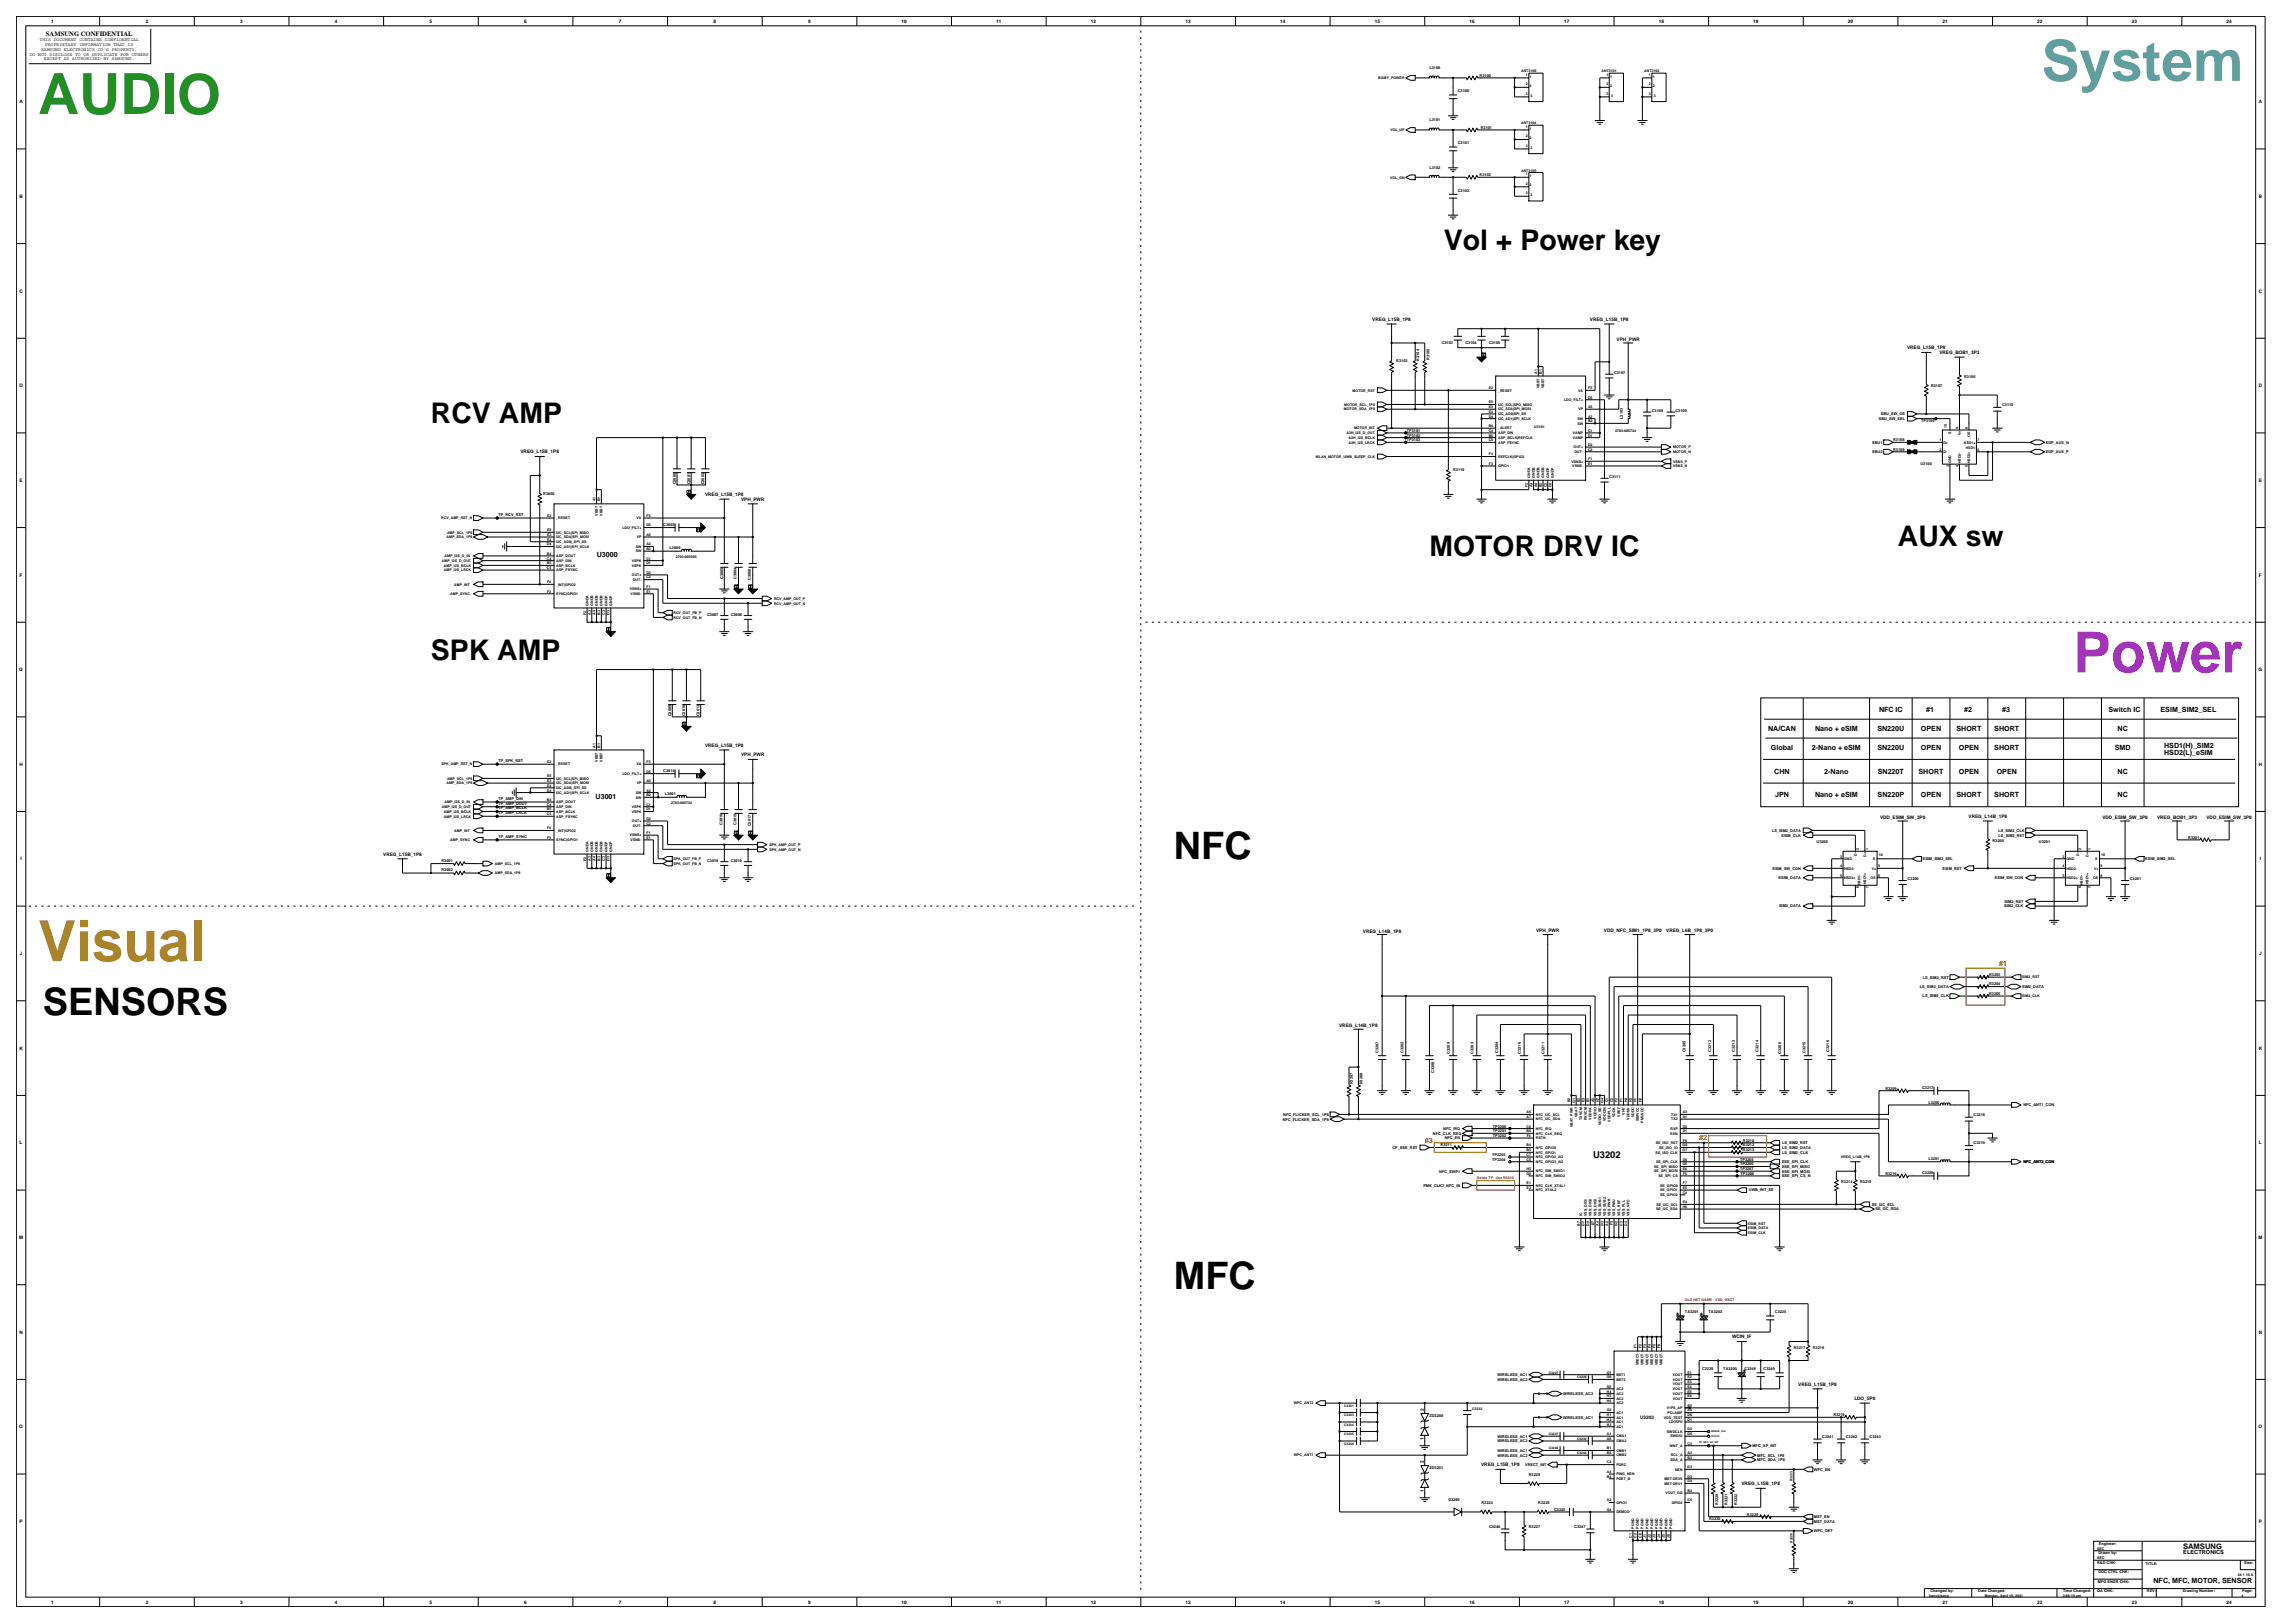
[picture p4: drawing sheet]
<svg xmlns="http://www.w3.org/2000/svg" width="420mm" height="297mm" viewBox="0 0 420 297" stroke-linecap="round" stroke-linejoin="round" font-family="sans-serif">
<defs><g id="words">
<text font-size="10.4" fill="#5f9f9f" x="373.6" y="14.8">System</text>
<text font-size="10.4" fill="#238e23" x="7" y="20.8">AUDIO</text>
<text font-size="10.4" fill="#9932cc" x="379.4" y="123">Power</text>
<text font-size="10.4" fill="#a78423" x="7" y="175.9">Visual</text>
<g font-size="6.9">
<text x="214.8" y="157.1">NFC</text>
<text x="7.8" y="185.7">SENSORS</text>
<text x="214.8" y="236">MFC</text>
</g>
<g font-size="5.2">
<text x="264.2" y="45.7">Vol + Power key</text>
<text x="78.9" y="77.5">RCV AMP</text>
<text x="261.6" y="101.7">MOTOR DRV IC</text>
<text x="347.3" y="100">AUX sw</text>
<text x="78.9" y="120.8">SPK AMP</text>
</g>
<text font-size="1.7" x="291.5" y="211.9">U3202</text>
<text font-size="1.4" x="399.5" y="283.4">SAMSUNG</text>
<g font-size="1.3">
<text x="109.2" y="102">U3000</text>
<text x="343.9" y="130.3">NFC IC</text>
<text x="352.5" y="130.3">#1</text>
<text x="359.5" y="130.3">#2</text>
<text x="366.4" y="130.3">#3</text>
<text x="385.9" y="130.3">Switch IC</text>
<text x="395.4" y="130.3">ESIM_SIM2_SEL</text>
<text x="323.6" y="133.8">NA/CAN</text>
<text x="324.1" y="137.2">Global</text>
<text x="331.6" y="137.2">2-Nano + eSIM</text>
<text x="332.2" y="133.8">Nano + eSIM</text>
<text x="343.6" y="137.2">SN220U</text>
<text x="343.6" y="133.8">SN220U</text>
<text x="351.5" y="137.2">OPEN</text>
<text x="351.5" y="133.8">OPEN</text>
<text x="358" y="133.8">SHORT</text>
<text x="358.5" y="137.2">OPEN</text>
<text x="365" y="133.8">SHORT</text>
<text x="365" y="137.2">SHORT</text>
<text x="387" y="137.2">SMD</text>
<text x="387.5" y="133.8">NC</text>
<text x="396" y="136.8">HSD1(H)_SIM2</text>
<text x="324.7" y="141.6">CHN</text>
<text x="333.9" y="141.6">2-Nano</text>
<text x="343.6" y="141.6">SN220T</text>
<text x="351.1" y="141.6">SHORT</text>
<text x="358.5" y="141.6">OPEN</text>
<text x="365.4" y="141.6">OPEN</text>
<text x="387.5" y="141.6">NC</text>
<text x="396" y="138.1">HSD2(L)_eSIM</text>
<text x="109" y="146.1">U3001</text>
<text x="324.9" y="145.9">JPN</text>
<text x="332.2" y="145.9">Nano + eSIM</text>
<text x="343.6" y="145.9">SN220P</text>
<text x="351.5" y="145.9">OPEN</text>
<text x="358" y="145.9">SHORT</text>
<text x="365" y="145.9">SHORT</text>
<text x="387.5" y="145.9">NC</text>
<text x="394.1" y="289.6">NFC, MFC, MOTOR, SENSOR</text>
</g>
<g font-size="1.3" fill="#f00">
<text x="365.9" y="176.7">#1</text>
<text x="260.7" y="209.1">#3</text>
<text x="311" y="208.7">#2</text>
</g>
<text font-size="1.2" x="8.4" y="6.5">SAMSUNG CONFIDENTIAL</text>
<text font-size="1" x="399.5" y="284.4">ELECTRONICS</text>
<g font-size=".9">
<text x="9.3" y="4.2">1</text>
<text x="26.7" y="4.2">2</text>
<text x="44" y="4.2">3</text>
<text x="61.3" y="4.2">4</text>
<text x="78.6" y="4.2">5</text>
<text x="95.9" y="4.2">6</text>
<text x="113.3" y="4.2">7</text>
<text x="130.6" y="4.2">8</text>
<text x="147.9" y="4.2">9</text>
<text x="165" y="4.2">10</text>
<text x="182.3" y="4.2">11</text>
<text x="199.6" y="4.2">12</text>
<text x="217" y="4.2">13</text>
<text x="234.3" y="4.2">14</text>
<text x="251.6" y="4.2">15</text>
<text x="268.9" y="4.2">16</text>
<text x="286.2" y="4.2">17</text>
<text x="303.6" y="4.2">18</text>
<text x="320.9" y="4.2">19</text>
<text x="338.2" y="4.2">20</text>
<text x="355.5" y="4.2">21</text>
<text x="372.8" y="4.2">22</text>
<text x="390.2" y="4.2">23</text>
<text x="407.5" y="4.2">24</text>
<text x="5.4" y="10.2">DO NOT DISCLOSE TO OR DUPLICATE FOR OTHERS</text>
<text x="7.3" y="7.6">THIS DOCUMENT CONTAINS CONFIDENTIAL</text>
<text x="7.5" y="9.3">SAMSUNG ELECTRONICS CO'S PROPERTY.</text>
<text x="8" y="11">EXCEPT AS AUTHORIZED BY SAMSUNG.</text>
<text x="8.3" y="8.4">PROPRIETARY INFORMATION THAT IS</text>
<text x="3.6" y="18.9">A</text>
<text x="413.4" y="18.9">A</text>
<text x="3.6" y="36.2">B</text>
<text x="413.4" y="36.2">B</text>
<text x="3.6" y="53.5">C</text>
<text x="413.4" y="53.5">C</text>
<text x="251.1" y="58.7">VREG_L15B_1P8</text>
<text x="291" y="58.7">VREG_L15B_1P8</text>
<text x="295.8" y="62.4">VPH_PWR</text>
<text x="349" y="63.9">VREG_L15B_1P8</text>
<text x="354.9" y="64.8">VREG_BOB1_3P3</text>
<text x="3.6" y="70.9">D</text>
<text x="413.4" y="70.9">D</text>
<text x="95.2" y="83">VREG_L15B_1P8</text>
<text x="3.6" y="88.2">E</text>
<text x="413.4" y="88.2">E</text>
<text x="129" y="90.8">VREG_L15B_1P8</text>
<text x="135.6" y="91.6">VPH_PWR</text>
<text x="3.6" y="105.5">F</text>
<text x="413.4" y="105.5">F</text>
<text x="3.5" y="122.8">G</text>
<text x="413.3" y="122.8">G</text>
<text x="129" y="136.7">VREG_L15B_1P8</text>
<text x="3.6" y="140.2">H</text>
<text x="135.6" y="138.4">VPH_PWR</text>
<text x="413.4" y="140.2">H</text>
<text x="344.1" y="149.9">VDD_ESIM_SW_3P0</text>
<text x="360.3" y="149.7">VREG_L14B_1P8</text>
<text x="384.7" y="149.9">VDD_ESIM_SW_3P0</text>
<text x="394.8" y="149.9">VREG_BOB1_3P3</text>
<text x="403.8" y="149.9">VDD_ESIM_SW_3P0</text>
<text x="3.7" y="157.5">I</text>
<text x="70.1" y="156.6">VREG_L15B_1P8</text>
<text x="413.5" y="157.5">I</text>
<text x="249.4" y="170.7">VREG_L14B_1P8</text>
<text x="281.1" y="170.5">VPH_PWR</text>
<text x="293.5" y="170.5">VDD_NFC_SIM1_1P8_3P0</text>
<text x="304.9" y="170.5">VREG_L6B_1P8_3P0</text>
<text x="3.6" y="174.8">J</text>
<text x="413.4" y="174.8">J</text>
<text x="245.1" y="188">VREG_L14B_1P8</text>
<text x="3.6" y="192.1">K</text>
<text x="413.4" y="192.1">K</text>
<text x="3.6" y="209.4">L</text>
<text x="413.4" y="209.4">L</text>
<text x="3.5" y="226.7">M</text>
<text x="413.3" y="226.7">M</text>
<text x="3.6" y="244.1">N</text>
<text x="317" y="244.9">WCIN_IF</text>
<text x="413.4" y="244.1">N</text>
<text x="329.1" y="253.6">VREG_L15B_1P8</text>
<text x="339.4" y="256.2">LDO_5P0</text>
<text x="3.5" y="261.4">O</text>
<text x="260.6" y="263.5" transform="rotate(-90 260.6 263.5)">1</text>
<text x="260.6" y="258.3" transform="rotate(-90 260.6 258.3)">2</text>
<text x="300.2" y="259.7">U3203</text>
<text x="413.3" y="261.4">O</text>
<text x="260.6" y="267.8" transform="rotate(-90 260.6 267.8)">2</text>
<text x="271.1" y="268.3">VREG_L15B_1P8</text>
<text x="260.6" y="273" transform="rotate(-90 260.6 273)">1</text>
<text x="318.7" y="271.8">VREG_L15B_1P8</text>
<text x="3.6" y="278.7">P</text>
<text x="413.4" y="278.7">P</text>
<text x="9.3" y="293.4">1</text>
<text x="26.7" y="293.4">2</text>
<text x="44" y="293.4">3</text>
<text x="61.3" y="293.4">4</text>
<text x="78.6" y="293.4">5</text>
<text x="95.9" y="293.4">6</text>
<text x="113.3" y="293.4">7</text>
<text x="130.6" y="293.4">8</text>
<text x="147.9" y="293.4">9</text>
<text x="165" y="293.4">10</text>
<text x="182.3" y="293.4">11</text>
<text x="199.6" y="293.4">12</text>
<text x="217" y="293.4">13</text>
<text x="234.3" y="293.4">14</text>
<text x="251.6" y="293.4">15</text>
<text x="268.9" y="293.4">16</text>
<text x="286.2" y="293.4">17</text>
<text x="303.6" y="293.4">18</text>
<text x="320.9" y="293.4">19</text>
<text x="338.2" y="293.4">20</text>
<text x="355.5" y="293.4">21</text>
<text x="372.8" y="293.4">22</text>
<text x="390.2" y="293.4">23</text>
<text x="407.5" y="293.4">24</text>
</g>
<g font-size=".7">
<text x="252.2" y="14.5">BIXBY_POWER</text>
<text x="261.6" y="12.7">L3100</text>
<text x="266.8" y="16.9">C3100</text>
<text x="270.8" y="14">R3100</text>
<text x="278.4" y="13.2">ANT3100</text>
<text x="279.2" y="15.6">2</text>
<text x="279.2" y="17.3">3</text>
<text x="279.2" y="13.9">1</text>
<text x="279.9" y="14.2">1</text>
<text x="279.9" y="15.9">2</text>
<text x="280.1" y="17.7">3</text>
<text x="293.1" y="13.2">ANT3101</text>
<text x="294" y="13.9">1</text>
<text x="294" y="15.6">2</text>
<text x="294" y="17.3">3</text>
<text x="294.7" y="14.2">1</text>
<text x="294.7" y="15.9">2</text>
<text x="294.8" y="17.7">3</text>
<text x="300.9" y="13.2">ANT3102</text>
<text x="301.8" y="15.6">2</text>
<text x="301.8" y="17.3">3</text>
<text x="301.8" y="13.9">1</text>
<text x="302.5" y="15.9">2</text>
<text x="302.5" y="14.2">1</text>
<text x="302.6" y="17.7">3</text>
<text x="261.6" y="22.2">L3101</text>
<text x="271" y="23.6">R3101</text>
<text x="278.4" y="22.7">ANT3104</text>
<text x="279.2" y="23.4">1</text>
<text x="279.9" y="23.7">1</text>
<text x="254.4" y="24">VOL_UP</text>
<text x="266.8" y="26.4">C3101</text>
<text x="279.2" y="25.1">2</text>
<text x="279.2" y="26.9">3</text>
<text x="279.9" y="25.5">2</text>
<text x="280.1" y="27.2">3</text>
<text x="254.4" y="32.7">VOL_DN</text>
<text x="261.6" y="30.9">L3102</text>
<text x="266.8" y="35">C3102</text>
<text x="270.8" y="32.2">R3102</text>
<text x="278.4" y="31.4">ANT3105</text>
<text x="279.2" y="33.8">2</text>
<text x="279.2" y="35.5">3</text>
<text x="279.2" y="32">1</text>
<text x="279.9" y="34.1">2</text>
<text x="279.9" y="32.4">1</text>
<text x="280.1" y="35.9">3</text>
<text x="261.6" y="65.9" transform="rotate(-90 261.6 65.9)">R3105</text>
<text x="263.8" y="63">C3103</text>
<text x="268.2" y="63">C3104</text>
<text x="272.5" y="63">C3105</text>
<text x="247.5" y="71.7">MOTOR_RST</text>
<text x="255.5" y="66.2">R3103</text>
<text x="259.7" y="66" transform="rotate(-90 259.7 66)">R3104</text>
<text x="272.5" y="71.2">E2</text>
<text x="274.2" y="71.7">_RESET</text>
<text x="281.3" y="68.4" transform="rotate(-90 281.3 68.4)">A1</text>
<text x="281.8" y="71" transform="rotate(-90 281.8 71)">VBST</text>
<text x="282.2" y="68.4" transform="rotate(-90 282.2 68.4)">B1</text>
<text x="282.6" y="71" transform="rotate(-90 282.6 71)">VBST</text>
<text x="288.8" y="71.7">VA</text>
<text x="290.7" y="71.2">F5</text>
<text x="295.4" y="68.5">C3107</text>
<text x="353.4" y="70.8">R3107</text>
<text x="359.5" y="69.1">R3106</text>
<text x="245.9" y="75.1">MOTOR_SDA_1P8</text>
<text x="246" y="74.2">MOTOR_SCL_1P8</text>
<text x="272.4" y="76.4">D4</text>
<text x="272.5" y="74.7">E3</text>
<text x="272.5" y="75.6">E4</text>
<text x="272.5" y="73.8">E5</text>
<text x="274.2" y="75.1">I2C_SDA|SPI_MOSI</text>
<text x="274.2" y="76">I2C_AD0|SPI_SS</text>
<text x="274.2" y="74.2">I2C_SCL|SPO_MISO</text>
<text x="274.2" y="76.8">I2C_AD1|SPI_SCLK</text>
<text x="286.2" y="73.4">LDO_FILT+</text>
<text x="288.7" y="77.7">SW</text>
<text x="288.7" y="76.8">SW</text>
<text x="288.9" y="75.1">VP</text>
<text x="290.6" y="72.9">D5</text>
<text x="290.6" y="74.7">A5</text>
<text x="290.6" y="77.3">B2</text>
<text x="290.6" y="76.4">A2</text>
<text x="297" y="76.7" transform="rotate(-90 297 76.7)">L3103</text>
<text x="302.3" y="75.4">C3108</text>
<text x="306.6" y="75.4">C3109</text>
<text x="343.8" y="76.9">SBU_SW_SEL</text>
<text x="344.2" y="76">SBU_SW_OE</text>
<text x="351.6" y="77.3">TP3100</text>
<text x="366.4" y="74.2">C3110</text>
<text x="240.8" y="83.8">WLAN_MOTOR_UWB_SLEEP_CLK</text>
<text x="246.4" y="79.5">A2H_I2S_D_OUT</text>
<text x="246.8" y="81.2">A2H_I2S_LRCK</text>
<text x="246.8" y="80.3">A2H_I2S_BCLK</text>
<text x="247.8" y="78.6">MOTOR_INT</text>
<text x="257.5" y="80.8">TP3103</text>
<text x="257.5" y="79.9">TP3102</text>
<text x="257.5" y="79">TP3101</text>
<text x="272.4" y="79">C4</text>
<text x="272.4" y="80.7">C5</text>
<text x="272.4" y="78.1">B4</text>
<text x="272.4" y="79.9">B5</text>
<text x="272.5" y="83.3">F4</text>
<text x="274.2" y="83.8">REFCLK|GPIO2</text>
<text x="274.2" y="79.5">ASP_DIN</text>
<text x="274.2" y="81.2">ASP_FSYNC</text>
<text x="274.2" y="78.6">_ALERT</text>
<text x="274.2" y="80.3">ASP_BCLK|REFCLK</text>
<text x="280.8" y="78.4">U3101</text>
<text x="287.9" y="80.3">VAMP</text>
<text x="287.9" y="79.5">VAMP</text>
<text x="288" y="82">OUT+</text>
<text x="288.1" y="82.9">OUT-</text>
<text x="290.6" y="82.5">C2</text>
<text x="290.6" y="79.9">D1</text>
<text x="290.6" y="81.6">D2</text>
<text x="290.6" y="79">C1</text>
<text x="295.6" y="79">2703-005724</text>
<text x="306.2" y="82">MOTOR_P</text>
<text x="306.2" y="82.9">MOTOR_N</text>
<text x="342.6" y="82.9">SBU2</text>
<text x="342.6" y="81.2">SBU1</text>
<text x="346.5" y="80.7">R3108</text>
<text x="346.5" y="82.5">R3109</text>
<text x="354.9" y="80.8">1</text>
<text x="354.9" y="82.5">2</text>
<text x="355.7" y="81.2">D+</text>
<text x="355.7" y="82.9">D-</text>
<text x="356.3" y="78.4" transform="rotate(-90 356.3 78.4)">10</text>
<text x="357.1" y="79.5" transform="rotate(-90 357.1 79.5)">S</text>
<text x="358.4" y="78.5" transform="rotate(-90 358.4 78.5)">9</text>
<text x="358.8" y="79.7" transform="rotate(-90 358.8 79.7)">V+</text>
<text x="359.4" y="81.2">HSD1+</text>
<text x="359.7" y="82.2">HSD1-</text>
<text x="360.2" y="78.5" transform="rotate(-90 360.2 78.5)">8</text>
<text x="360.6" y="80.3" transform="rotate(-90 360.6 80.3)">_OE</text>
<text x="361.9" y="80.8">7</text>
<text x="361.9" y="82.5">6</text>
<text x="374.4" y="82.9">EDP_AUX_P</text>
<text x="374.4" y="81.2">EDP_AUX_N</text>
<text x="123.7" y="88.7" transform="rotate(-90 123.7 88.7)">C3000</text>
<text x="126.3" y="88.7" transform="rotate(-90 126.3 88.7)">C3001</text>
<text x="128.9" y="88.7" transform="rotate(-90 128.9 88.7)">C3002</text>
<text x="265.9" y="86.1">R3110</text>
<text x="272.5" y="85.1">F3</text>
<text x="274.2" y="85.5">GPIO1</text>
<text x="279.6" y="89.1" transform="rotate(-90 279.6 89.1)">F2</text>
<text x="280" y="87.4" transform="rotate(-90 280 87.4)">GNDA</text>
<text x="280.4" y="89.2" transform="rotate(-90 280.4 89.2)">A3</text>
<text x="280.9" y="87.4" transform="rotate(-90 280.9 87.4)">GNDB</text>
<text x="281.3" y="89.2" transform="rotate(-90 281.3 89.2)">A4</text>
<text x="281.8" y="87.4" transform="rotate(-90 281.8 87.4)">GNDB</text>
<text x="282.2" y="89.2" transform="rotate(-90 282.2 89.2)">B3</text>
<text x="282.6" y="87.4" transform="rotate(-90 282.6 87.4)">GNDB</text>
<text x="283.1" y="89.2" transform="rotate(-90 283.1 89.2)">C3</text>
<text x="283.5" y="87.4" transform="rotate(-90 283.5 87.4)">GNDP</text>
<text x="283.9" y="89.2" transform="rotate(-90 283.9 89.2)">D3</text>
<text x="284.3" y="87.4" transform="rotate(-90 284.3 87.4)">GNDP</text>
<text x="287.6" y="84.6">VSNS+</text>
<text x="287.7" y="85.5">VSNS-</text>
<text x="290.6" y="85.1">E1</text>
<text x="290.7" y="84.2">F1</text>
<text x="294.5" y="87.5">C3111</text>
<text x="306.2" y="85.5">VSNS_N</text>
<text x="306.2" y="84.6">VSNS_P</text>
<text x="351.5" y="85.1">U3100</text>
<text x="356.7" y="85.5" transform="rotate(-90 356.7 85.5)">3</text>
<text x="357.1" y="84.8" transform="rotate(-90 357.1 84.8)">GND</text>
<text x="358.4" y="85.5" transform="rotate(-90 358.4 85.5)">4</text>
<text x="358.8" y="84.8" transform="rotate(-90 358.8 84.8)">HSD2-</text>
<text x="360.2" y="85.4" transform="rotate(-90 360.2 85.4)">5</text>
<text x="360.6" y="84.8" transform="rotate(-90 360.6 84.8)">HSD2+</text>
<text x="80.8" y="95">RCV_AMP_RST_N</text>
<text x="91.2" y="94.4">TP_RCV_RST</text>
<text x="99.4" y="90.5">R3000</text>
<text x="100.1" y="94.6">E2</text>
<text x="101.8" y="95">_RESET</text>
<text x="109" y="91.8" transform="rotate(-90 109 91.8)">A1</text>
<text x="109.4" y="94.4" transform="rotate(-90 109.4 94.4)">VBST</text>
<text x="109.8" y="91.8" transform="rotate(-90 109.8 91.8)">B1</text>
<text x="110.3" y="94.4" transform="rotate(-90 110.3 94.4)">VBST</text>
<text x="116.5" y="95">VA</text>
<text x="118.3" y="94.6">F5</text>
<text x="81.4" y="102">AMP_I2S_D_IN</text>
<text x="81.7" y="98.5">AMP_SDA_1P8</text>
<text x="81.8" y="97.6">AMP_SCL_1P8</text>
<text x="100.1" y="99.8">D4</text>
<text x="100.1" y="101.5">B4</text>
<text x="100.1" y="98.1">E3</text>
<text x="100.1" y="98.9">E4</text>
<text x="100.1" y="97.2">E5</text>
<text x="101.8" y="98.5">I2C_SDA|SPI_MOSI</text>
<text x="101.8" y="99.4">I2C_AD0|_SPI_SS</text>
<text x="101.8" y="97.6">I2C_SCL|SPI_MISO</text>
<text x="101.8" y="100.2">I2C_AD1|SPI_SCLK</text>
<text x="101.8" y="102">ASP_DOUT</text>
<text x="113.9" y="96.8">LDO_FILT+</text>
<text x="116.4" y="101.1">SW</text>
<text x="116.4" y="100.2">SW</text>
<text x="116.5" y="98.5">VP</text>
<text x="118.3" y="96.3">D5</text>
<text x="118.3" y="99.8">A2</text>
<text x="118.3" y="98.1">A5</text>
<text x="118.3" y="100.7">B2</text>
<text x="121.4" y="96.2">C3003</text>
<text x="122.5" y="100.5">L3000</text>
<text x="80.9" y="102.8">AMP_I2S_D_OUT</text>
<text x="81.3" y="104.6">AMP_I2S_LRCK</text>
<text x="81.3" y="103.7">AMP_I2S_BCLK</text>
<text x="83.1" y="107.2">AMP_INT</text>
<text x="100.1" y="103.3">B5</text>
<text x="100.1" y="102.4">C4</text>
<text x="100.1" y="104.1">C5</text>
<text x="100.1" y="106.7">F4</text>
<text x="101.8" y="107.2">_INT|GPIO2</text>
<text x="101.8" y="102.8">ASP_DIN</text>
<text x="101.8" y="104.6">ASP_FSYNC</text>
<text x="101.8" y="103.7">ASP_BCLK</text>
<text x="115.6" y="102.8">VSPK</text>
<text x="115.6" y="103.7">VSPK</text>
<text x="115.6" y="105.4">OUT+</text>
<text x="115.8" y="106.3">OUT-</text>
<text x="118.3" y="102.4">C1</text>
<text x="118.3" y="105.9">C2</text>
<text x="118.3" y="103.3">D1</text>
<text x="118.3" y="105">D2</text>
<text x="118.3" y="107.6">F1</text>
<text x="123.7" y="102.2">2703-005505</text>
<text x="132.3" y="106" transform="rotate(-90 132.3 106)">C3005</text>
<text x="134.8" y="106" transform="rotate(-90 134.8 106)">C3004</text>
<text x="137.4" y="106.2" transform="rotate(-90 137.4 106.2)">C3006</text>
<text x="82.4" y="108.9">AMP_SYNC</text>
<text x="100.1" y="108.4">F3</text>
<text x="101.8" y="108.9">SYNC|GPIO1</text>
<text x="107.2" y="112.5" transform="rotate(-90 107.2 112.5)">F2</text>
<text x="107.7" y="110.8" transform="rotate(-90 107.7 110.8)">GNDA</text>
<text x="108.1" y="112.5" transform="rotate(-90 108.1 112.5)">A3</text>
<text x="108.5" y="110.8" transform="rotate(-90 108.5 110.8)">GNDB</text>
<text x="109" y="112.5" transform="rotate(-90 109 112.5)">A4</text>
<text x="109.4" y="110.8" transform="rotate(-90 109.4 110.8)">GNDB</text>
<text x="109.8" y="112.5" transform="rotate(-90 109.8 112.5)">B3</text>
<text x="110.3" y="110.8" transform="rotate(-90 110.3 110.8)">GNDB</text>
<text x="110.7" y="112.5" transform="rotate(-90 110.7 112.5)">C3</text>
<text x="111.1" y="110.8" transform="rotate(-90 111.1 110.8)">GNDP</text>
<text x="111.6" y="112.5" transform="rotate(-90 111.6 112.5)">D3</text>
<text x="112" y="110.8" transform="rotate(-90 112 110.8)">GNDP</text>
<text x="115.2" y="108">VSNS+</text>
<text x="115.4" y="108.9">VSNS-</text>
<text x="118.3" y="108.4">E1</text>
<text x="123.2" y="113.2">RCV_OUT_FB_N</text>
<text x="123.2" y="112.3">RCV_OUT_FB_P</text>
<text x="129.4" y="112.8">C3007</text>
<text x="133.7" y="112.8">C3008</text>
<text x="141.7" y="110.6">RCV_AMP_OUT_N</text>
<text x="141.7" y="109.8">RCV_AMP_OUT_P</text>
<text x="122.8" y="131.1" transform="rotate(-90 122.8 131.1)">C3009</text>
<text x="125.4" y="131.1" transform="rotate(-90 125.4 131.1)">C3010</text>
<text x="128" y="131.1" transform="rotate(-90 128 131.1)">C3013</text>
<text x="109" y="136.8" transform="rotate(-90 109 136.8)">A1</text>
<text x="109.8" y="136.8" transform="rotate(-90 109.8 136.8)">B1</text>
<text x="80.8" y="140.1">SPK_AMP_RST_N</text>
<text x="81.7" y="143.5">AMP_SDA_1P8</text>
<text x="81.8" y="142.7">AMP_SCL_1P8</text>
<text x="91.2" y="139.4">TP_SPK_RST</text>
<text x="100.1" y="139.6">E2</text>
<text x="100.1" y="143.1">E3</text>
<text x="100.1" y="144">E4</text>
<text x="100.1" y="142.2">E5</text>
<text x="101.8" y="140.1">_RESET</text>
<text x="101.8" y="143.5">I2C_SDA|SPI_MOSI</text>
<text x="101.8" y="142.7">I2C_SCL|SPI_MISO</text>
<text x="109.4" y="139.4" transform="rotate(-90 109.4 139.4)">VBST</text>
<text x="110.3" y="139.4" transform="rotate(-90 110.3 139.4)">VBST</text>
<text x="113.9" y="141.8">LDO_FILT+</text>
<text x="116.5" y="140.1">VA</text>
<text x="116.5" y="143.5">VP</text>
<text x="118.3" y="143.1">A5</text>
<text x="118.3" y="141.4">D5</text>
<text x="118.3" y="139.6">F5</text>
<text x="121.4" y="141.2">C3014</text>
<text x="80.9" y="147.9">AMP_I2S_D_OUT</text>
<text x="81.3" y="149.6">AMP_I2S_LRCK</text>
<text x="81.3" y="148.7">AMP_I2S_BCLK</text>
<text x="81.4" y="147">AMP_I2S_D_IN</text>
<text x="91.2" y="146.4">TP_AMP_DIN</text>
<text x="91.2" y="149">TP_AMP_LRCK</text>
<text x="91.2" y="147.2">TP_AMP_DOUT</text>
<text x="91.2" y="148.1">TP_AMP_BCLK</text>
<text x="100.1" y="147.4">C4</text>
<text x="100.1" y="149.2">C5</text>
<text x="100.1" y="146.6">B4</text>
<text x="100.1" y="148.3">B5</text>
<text x="100.1" y="144.8">D4</text>
<text x="101.8" y="144.4">I2C_AD0|_SPI_SS</text>
<text x="101.8" y="147.9">ASP_DIN</text>
<text x="101.8" y="149.6">ASP_FSYNC</text>
<text x="101.8" y="147">ASP_DOUT</text>
<text x="101.8" y="148.7">ASP_BCLK</text>
<text x="101.8" y="145.3">I2C_AD1|SPI_SCLK</text>
<text x="115.6" y="147.9">VSPK</text>
<text x="115.6" y="148.7">VSPK</text>
<text x="116.4" y="146.1">SW</text>
<text x="116.4" y="145.3">SW</text>
<text x="118.3" y="147.4">C1</text>
<text x="118.3" y="148.3">D1</text>
<text x="118.3" y="145.7">B2</text>
<text x="118.3" y="144.8">A2</text>
<text x="121.7" y="145.5">L3001</text>
<text x="122.8" y="147.2">2703-005724</text>
<text x="82.4" y="153.9">AMP_SYNC</text>
<text x="83.1" y="152.2">AMP_INT</text>
<text x="91.2" y="153.3">TP_AMP_SYNC</text>
<text x="100.1" y="153.5">F3</text>
<text x="100.1" y="151.8">F4</text>
<text x="101.8" y="153.9">SYNC|GPIO1</text>
<text x="101.8" y="152.2">_INT|GPIO2</text>
<text x="107.7" y="155.9" transform="rotate(-90 107.7 155.9)">GNDA</text>
<text x="108.5" y="155.9" transform="rotate(-90 108.5 155.9)">GNDB</text>
<text x="109.4" y="155.9" transform="rotate(-90 109.4 155.9)">GNDB</text>
<text x="110.3" y="155.9" transform="rotate(-90 110.3 155.9)">GNDB</text>
<text x="111.1" y="155.9" transform="rotate(-90 111.1 155.9)">GNDP</text>
<text x="112" y="155.9" transform="rotate(-90 112 155.9)">GNDP</text>
<text x="115.2" y="153.1">VSNS+</text>
<text x="115.4" y="153.9">VSNS-</text>
<text x="115.6" y="150.5">OUT+</text>
<text x="115.8" y="151.3">OUT-</text>
<text x="118.3" y="150.9">C2</text>
<text x="118.3" y="150">D2</text>
<text x="118.3" y="153.5">E1</text>
<text x="118.3" y="152.6">F1</text>
<text x="132.2" y="151" transform="rotate(-90 132.2 151)">C3016</text>
<text x="134.8" y="151" transform="rotate(-90 134.8 151)">C3015</text>
<text x="137.4" y="151.2" transform="rotate(-90 137.4 151.2)">C3017</text>
<text x="140.8" y="154.8">SPK_AMP_OUT_P</text>
<text x="140.8" y="155.7">SPK_AMP_OUT_N</text>
<text x="324.3" y="152.2">LS_SIM2_DATA</text>
<text x="326" y="153.1">ESIM_CLK</text>
<text x="332.4" y="154.2">U3200</text>
<text x="340.2" y="155.6" transform="rotate(-90 340.2 155.6)">2</text>
<text x="341.9" y="155.6" transform="rotate(-90 341.9 155.6)">1</text>
<text x="364.6" y="154.1">R3200</text>
<text x="365.7" y="152.2">LS_SIM2_CLK</text>
<text x="365.8" y="153.1">LS_SIM2_RST</text>
<text x="373.1" y="154.2">U3201</text>
<text x="380.9" y="155.6" transform="rotate(-90 380.9 155.6)">2</text>
<text x="382.6" y="155.6" transform="rotate(-90 382.6 155.6)">1</text>
<text x="400.5" y="153.5">R3201</text>
<text x="80.8" y="159.4">R3002</text>
<text x="80.8" y="157.7">R3001</text>
<text x="90.6" y="158.3">AMP_SCL_1P8</text>
<text x="90.6" y="160">AMP_SDA_1P8</text>
<text x="107.2" y="157.5" transform="rotate(-90 107.2 157.5)">F2</text>
<text x="108.1" y="157.6" transform="rotate(-90 108.1 157.6)">A3</text>
<text x="109" y="157.6" transform="rotate(-90 109 157.6)">A4</text>
<text x="109.8" y="157.6" transform="rotate(-90 109.8 157.6)">B3</text>
<text x="110.7" y="157.6" transform="rotate(-90 110.7 157.6)">C3</text>
<text x="111.6" y="157.6" transform="rotate(-90 111.6 157.6)">D3</text>
<text x="123.2" y="158.3">SPK_OUT_FB_N</text>
<text x="123.2" y="157.4">SPK_OUT_FB_P</text>
<text x="129.4" y="157.8">C3018</text>
<text x="133.7" y="157.8">C3019</text>
<text x="324.4" y="159.1">ESIM_SW_CON</text>
<text x="325.5" y="160.9">ESIM_DATA</text>
<text x="336.8" y="158.7">4</text>
<text x="336.8" y="157">3</text>
<text x="336.8" y="160.4">5</text>
<text x="337.5" y="157.4">GND</text>
<text x="337.5" y="160.9">HSD2+</text>
<text x="337.5" y="159.1">HSD2-</text>
<text x="339.8" y="156.6" transform="rotate(-90 339.8 156.6)">D-</text>
<text x="340.5" y="162" transform="rotate(-90 340.5 162)">HSD1-</text>
<text x="341.5" y="161.8" transform="rotate(-90 341.5 161.8)">HSD1+</text>
<text x="341.5" y="156.8" transform="rotate(-90 341.5 156.8)">D+</text>
<text x="342" y="160.9">_OE</text>
<text x="342.5" y="159.1">V+</text>
<text x="342.7" y="157.4">S</text>
<text x="343.7" y="158.7">9</text>
<text x="343.7" y="160.4">8</text>
<text x="343.8" y="156.6">10</text>
<text x="349.1" y="161">C3200</text>
<text x="351.9" y="157.4">ESIM_SIM2_SEL</text>
<text x="355.5" y="159.1">ESIM_RST</text>
<text x="365.1" y="160.9">ESIM_SW_CON</text>
<text x="377.5" y="157">3</text>
<text x="377.5" y="158.7">4</text>
<text x="377.5" y="160.4">5</text>
<text x="378.2" y="157.4">GND</text>
<text x="378.2" y="160.9">HSD2+</text>
<text x="378.2" y="159.1">HSD2-</text>
<text x="380.5" y="156.6" transform="rotate(-90 380.5 156.6)">D-</text>
<text x="381.2" y="162" transform="rotate(-90 381.2 162)">HSD1-</text>
<text x="382.2" y="161.8" transform="rotate(-90 382.2 161.8)">HSD1+</text>
<text x="382.2" y="156.8" transform="rotate(-90 382.2 156.8)">D+</text>
<text x="382.7" y="160.9">_OE</text>
<text x="383.2" y="159.1">V+</text>
<text x="383.4" y="157.4">S</text>
<text x="384.4" y="158.7">9</text>
<text x="384.4" y="160.4">8</text>
<text x="384.5" y="156.6">10</text>
<text x="389.8" y="161">C3201</text>
<text x="392.6" y="157.4">ESIM_SIM2_SEL</text>
<text x="325.6" y="166.1">SIM2_DATA</text>
<text x="340.2" y="162.5" transform="rotate(-90 340.2 162.5)">6</text>
<text x="341.9" y="162.5" transform="rotate(-90 341.9 162.5)">7</text>
<text x="366.8" y="166.1">SIM2_CLK</text>
<text x="366.8" y="165.2">SIM2_RST</text>
<text x="380.9" y="162.5" transform="rotate(-90 380.9 162.5)">6</text>
<text x="382.6" y="162.5" transform="rotate(-90 382.6 162.5)">7</text>
<text x="351.9" y="179.1">LS_SIM2_RST</text>
<text x="364" y="178.6">R3203</text>
<text x="370.1" y="179">SIM2_RST</text>
<text x="351.3" y="180.8">LS_SIM2_DATA</text>
<text x="351.9" y="182.5">LS_SIM2_CLK</text>
<text x="364" y="180.3">R3204</text>
<text x="364" y="182.1">R3205</text>
<text x="370.1" y="182.5">SIM2_CLK</text>
<text x="370.1" y="180.8">SIM2_DATA</text>
<text x="252.3" y="192.7" transform="rotate(-90 252.3 192.7)">C3207</text>
<text x="256.8" y="192.7" transform="rotate(-90 256.8 192.7)">C3202</text>
<text x="262.5" y="196.3" transform="rotate(-90 262.5 196.3)">C3208</text>
<text x="265.4" y="192.8" transform="rotate(-90 265.4 192.8)">C3209</text>
<text x="269.7" y="192.8" transform="rotate(-90 269.7 192.8)">C3203</text>
<text x="274.2" y="192.7" transform="rotate(-90 274.2 192.7)">C3204</text>
<text x="278.3" y="192.8" transform="rotate(-90 278.3 192.8)">C3210</text>
<text x="282.7" y="192.8" transform="rotate(-90 282.7 192.8)">C3211</text>
<text x="308.4" y="192.6" transform="rotate(-90 308.4 192.6)">C3205</text>
<text x="313.1" y="192.4" transform="rotate(-90 313.1 192.4)">C3212</text>
<text x="317.5" y="192.4" transform="rotate(-90 317.5 192.4)">C3213</text>
<text x="321.8" y="192.4" transform="rotate(-90 321.8 192.4)">C3214</text>
<text x="326" y="192.8" transform="rotate(-90 326 192.8)">C3206</text>
<text x="330.4" y="192.7" transform="rotate(-90 330.4 192.7)">C3215</text>
<text x="334.8" y="192.4" transform="rotate(-90 334.8 192.4)">C3216</text>
<text x="247.6" y="198.4" transform="rotate(-90 247.6 198.4)">R3207</text>
<text x="249.3" y="198.4" transform="rotate(-90 249.3 198.4)">R3208</text>
<text x="279.4" y="203.7">A6</text>
<text x="287.4" y="201.7" transform="rotate(-90 287.4 201.7)">B2</text>
<text x="288.2" y="201.7" transform="rotate(-90 288.2 201.7)">G1</text>
<text x="289.1" y="201.7" transform="rotate(-90 289.1 201.7)">B3</text>
<text x="290" y="201.7" transform="rotate(-90 290 201.7)">E3</text>
<text x="290.8" y="201.7" transform="rotate(-90 290.8 201.7)">B1</text>
<text x="291.7" y="201.7" transform="rotate(-90 291.7 201.7)">A5</text>
<text x="292.6" y="201.7" transform="rotate(-90 292.6 201.7)">H7</text>
<text x="293.4" y="201.7" transform="rotate(-90 293.4 201.7)">G4</text>
<text x="294.3" y="201.7" transform="rotate(-90 294.3 201.7)">C1</text>
<text x="295.2" y="201.7" transform="rotate(-90 295.2 201.7)">C2</text>
<text x="296" y="201.7" transform="rotate(-90 296 201.7)">F2</text>
<text x="296.9" y="201.7" transform="rotate(-90 296.9 201.7)">F1</text>
<text x="297.3" y="204" transform="rotate(-90 297.3 204)">VHV</text>
<text x="297.8" y="201.7" transform="rotate(-90 297.8 201.7)">H4</text>
<text x="298.6" y="201.7" transform="rotate(-90 298.6 201.7)">H3</text>
<text x="299.5" y="201.7" transform="rotate(-90 299.5 201.7)">H1</text>
<text x="300.4" y="201.7" transform="rotate(-90 300.4 201.7)">H2</text>
<text x="307.9" y="203.7">A3</text>
<text x="345" y="199.4">R3209</text>
<text x="351.8" y="199.2">C3217</text>
<text x="352.9" y="202">L3200</text>
<text x="370.3" y="202.4">NFC_ANT1_CON</text>
<text x="234.8" y="205">NFC_FLICKER_SDA_1P8</text>
<text x="234.8" y="204.2">NFC_FLICKER_SCL_1P8</text>
<text x="262.2" y="207.6">NFC_CLK_REQ</text>
<text x="263.6" y="209.8">R3211</text>
<text x="264.1" y="206.8">NFC_IRQ</text>
<text x="264.4" y="208.5">NFC_EN</text>
<text x="273.2" y="206.3">TP3200</text>
<text x="273.2" y="208.1">TP3202</text>
<text x="273.2" y="207.2">TP3201</text>
<text x="279.4" y="206.3">C6</text>
<text x="279.4" y="209.8">B4</text>
<text x="279.4" y="207.2">B6</text>
<text x="279.4" y="204.6">A7</text>
<text x="279.4" y="208.1">F4</text>
<text x="281.1" y="208.5">RSTN</text>
<text x="281.1" y="206.8">NFC_IRQ</text>
<text x="281.1" y="207.6">NFC_CLK_REQ</text>
<text x="281.1" y="204.2">NFC_I2C_SCL</text>
<text x="281.1" y="205">NFC_I2C_SDA</text>
<text x="287.8" y="206.3" transform="rotate(-90 287.8 206.3)">VBAT_PWR</text>
<text x="288.7" y="204.4" transform="rotate(-90 288.7 204.4)">VBAT</text>
<text x="289.5" y="204.9" transform="rotate(-90 289.5 204.9)">TXVCM</text>
<text x="290.4" y="205" transform="rotate(-90 290.4 205)">RXVCM</text>
<text x="291.3" y="204.9" transform="rotate(-90 291.3 204.9)">VDDPA</text>
<text x="292.1" y="204.7" transform="rotate(-90 292.1 204.7)">VDDIO</text>
<text x="293" y="205.9" transform="rotate(-90 293 205.9)">VDDIO_SE</text>
<text x="293.9" y="205.1" transform="rotate(-90 293.9 205.1)">VDDCIN</text>
<text x="294.7" y="205.2" transform="rotate(-90 294.7 205.2)">VDDPLL</text>
<text x="295.6" y="204.5" transform="rotate(-90 295.6 204.5)">VDDA</text>
<text x="296.5" y="204.4" transform="rotate(-90 296.5 204.4)">VREF</text>
<text x="298.2" y="204.9" transform="rotate(-90 298.2 204.9)">VDDNV</text>
<text x="299.1" y="204.5" transform="rotate(-90 299.1 204.5)">VDDC</text>
<text x="299.9" y="205.2" transform="rotate(-90 299.9 205.2)">SIMVCC</text>
<text x="300.8" y="205.4" transform="rotate(-90 300.8 205.4)">PMUVCC</text>
<text x="303" y="209.3">SE_ISO_RST</text>
<text x="305.7" y="207.6">RXN</text>
<text x="305.7" y="206.8">RXP</text>
<text x="305.9" y="205">TX2</text>
<text x="305.9" y="204.2">TX1</text>
<text x="307.9" y="209.8">G6</text>
<text x="307.9" y="207.2">D1</text>
<text x="307.9" y="206.3">D2</text>
<text x="307.9" y="204.6">A1</text>
<text x="308" y="208.9">F6</text>
<text x="319" y="208.9">R3210</text>
<text x="319" y="209.8">R3212</text>
<text x="326.1" y="209.4">LS_SIM2_RST</text>
<text x="361.2" y="204.2">C3218</text>
<text x="361.2" y="209.4">C3219</text>
<text x="254.8" y="210.2">CP_ESE_RST</text>
<text x="263.4" y="214.6">NFC_SWP1</text>
<text x="273.1" y="212.4">TP3204</text>
<text x="273.1" y="211.5">TP3203</text>
<text x="279.4" y="215">G5</text>
<text x="279.4" y="214.1">H5</text>
<text x="279.4" y="212.4">C5</text>
<text x="279.4" y="211.5">C7</text>
<text x="279.4" y="210.6">B5</text>
<text x="281.1" y="214.5">NFC_SIM_SWIO1</text>
<text x="281.1" y="215.4">NFC_SIM_SWIO2</text>
<text x="281.1" y="212.8">NFC_GPIO3_AO</text>
<text x="281.1" y="212">NFC_GPIO2_AO</text>
<text x="281.1" y="210.2">NFC_GPIO0</text>
<text x="281.1" y="211.1">NFC_GPIO1</text>
<text x="302.7" y="214.5">SE_SPI_MOSI</text>
<text x="302.7" y="213.7">SE_SPI_MISO</text>
<text x="303" y="211.1">SE_ISO_CLK</text>
<text x="303.1" y="212.8">SE_SPI_CLK</text>
<text x="303.5" y="215.4">SE_SPI_CS</text>
<text x="303.6" y="210.2">SE_ISO_IO</text>
<text x="307.9" y="210.6">G7</text>
<text x="307.9" y="213.2">D5</text>
<text x="307.9" y="212.4">D6</text>
<text x="308" y="214.1">E6</text>
<text x="308" y="215">F5</text>
<text x="318.5" y="214.1">TP3207</text>
<text x="318.5" y="212.4">TP3205</text>
<text x="318.5" y="213.3">TP3206</text>
<text x="318.5" y="215">TP3208</text>
<text x="319" y="210.6">R3213</text>
<text x="326.1" y="214.6">ESE_SPI_MOSI</text>
<text x="326.1" y="215.4">ESE_SPI_CS_N</text>
<text x="326.1" y="213.7">ESE_SPI_MISO</text>
<text x="326.1" y="212.8">ESE_SPI_CLK</text>
<text x="326.1" y="210.2">LS_SIM2_DATA</text>
<text x="326.1" y="211.1">LS_SIM2_CLK</text>
<text x="336.9" y="212">VREG_L14B_1P8</text>
<text x="345" y="215">R3216</text>
<text x="351.8" y="214.8">C3220</text>
<text x="352.9" y="212.4">L3201</text>
<text x="370.3" y="212.8">NFC_ANT2_CON</text>
<text x="260.5" y="217.2">PMK_CLK7_NFC_IN</text>
<text x="279.4" y="216.7">E1</text>
<text x="279.4" y="217.6">E2</text>
<text x="281.1" y="217.1">NFC_CLK_XTAL1</text>
<text x="281.1" y="218">NFC_XTAL2</text>
<text x="303.1" y="221.5">SE_I2C_SDA</text>
<text x="303.1" y="220.6">SE_I2C_SCL</text>
<text x="303.8" y="217.1">SE_GPIO0</text>
<text x="303.8" y="218.9">SE_GPIO2</text>
<text x="303.8" y="218">SE_GPIO1</text>
<text x="307.9" y="221">H6</text>
<text x="307.9" y="218.4">C4</text>
<text x="308" y="220.2">E4</text>
<text x="308" y="217.6">E5</text>
<text x="308" y="216.7">F7</text>
<text x="320.1" y="218">UWB_INT_SE</text>
<text x="336.9" y="216.5">R3214</text>
<text x="340.4" y="216.5">R3215</text>
<text x="342.6" y="220.6">SE_I2C_SCL</text>
<text x="343.2" y="221.5">SE_I2C_SDA</text>
<text x="289.1" y="224.3" transform="rotate(-90 289.1 224.3)">B7</text>
<text x="289.5" y="222.5" transform="rotate(-90 289.5 222.5)">IC</text>
<text x="290" y="224.3" transform="rotate(-90 290 224.3)">D7</text>
<text x="290.4" y="222.5" transform="rotate(-90 290.4 222.5)">VSS_DIG1</text>
<text x="290.8" y="224.3" transform="rotate(-90 290.8 224.3)">D4</text>
<text x="291.3" y="222.5" transform="rotate(-90 291.3 222.5)">VSS_DIG2</text>
<text x="291.7" y="224.2" transform="rotate(-90 291.7 224.2)">E7</text>
<text x="292.1" y="222.5" transform="rotate(-90 292.1 222.5)">VSS_DIG3</text>
<text x="292.6" y="224.3" transform="rotate(-90 292.6 224.3)">A4</text>
<text x="293" y="222.5" transform="rotate(-90 293 222.5)">VSS_SUB1</text>
<text x="293.4" y="224.3" transform="rotate(-90 293.4 224.3)">G3</text>
<text x="293.9" y="222.5" transform="rotate(-90 293.9 222.5)">VSS_SUB2</text>
<text x="294.3" y="224.3" transform="rotate(-90 294.3 224.3)">A2</text>
<text x="294.7" y="222.5" transform="rotate(-90 294.7 222.5)">VSS_PWR</text>
<text x="295.2" y="224.2" transform="rotate(-90 295.2 224.2)">F3</text>
<text x="295.6" y="222.5" transform="rotate(-90 295.6 222.5)">VSS_PMU</text>
<text x="296" y="224.3" transform="rotate(-90 296 224.3)">G2</text>
<text x="296.5" y="222.5" transform="rotate(-90 296.5 222.5)">VSS_REF</text>
<text x="296.9" y="224.3" transform="rotate(-90 296.9 224.3)">C3</text>
<text x="297.3" y="222.5" transform="rotate(-90 297.3 222.5)">VSS_PLL</text>
<text x="297.8" y="224.3" transform="rotate(-90 297.8 224.3)">D3</text>
<text x="298.2" y="222.5" transform="rotate(-90 298.2 222.5)">VSS_NFC</text>
<text x="319.8" y="224.9">ESIM_DATA</text>
<text x="319.8" y="225.8">ESIM_CLK</text>
<text x="319.8" y="224.1">ESIM_RST</text>
<text x="308.4" y="240.3">TA3201</text>
<text x="312.7" y="240.3">TA3202</text>
<text x="324.8" y="240.3">C3225</text>
<text x="274.1" y="251.8">WIRELESS_AC1</text>
<text x="294.1" y="251.4">G1</text>
<text x="295.8" y="251.8">BST1</text>
<text x="299.5" y="246.7" transform="rotate(-90 299.5 246.7)">F1</text>
<text x="299.9" y="249.9" transform="rotate(-90 299.9 249.9)">VRECT</text>
<text x="300.4" y="246.7" transform="rotate(-90 300.4 246.7)">F2</text>
<text x="300.8" y="249.9" transform="rotate(-90 300.8 249.9)">VRECT</text>
<text x="301.2" y="246.7" transform="rotate(-90 301.2 246.7)">F3</text>
<text x="301.7" y="249.9" transform="rotate(-90 301.7 249.9)">VRECT</text>
<text x="302.1" y="246.7" transform="rotate(-90 302.1 246.7)">F4</text>
<text x="302.5" y="249.9" transform="rotate(-90 302.5 249.9)">VRECT</text>
<text x="303" y="246.7" transform="rotate(-90 303 246.7)">F5</text>
<text x="303.4" y="249.9" transform="rotate(-90 303.4 249.9)">VRECT</text>
<text x="303.8" y="246.7" transform="rotate(-90 303.8 246.7)">F6</text>
<text x="304.3" y="249.9" transform="rotate(-90 304.3 249.9)">VRECT</text>
<text x="306.1" y="251.8">VOUT</text>
<text x="308.8" y="251.4">E1</text>
<text x="311.5" y="250.7">C3229</text>
<text x="315.4" y="250.7">TA3200</text>
<text x="319.3" y="250.7">C3248</text>
<text x="322.7" y="250.7">C3249</text>
<text x="328.3" y="246.8">R3217</text>
<text x="331.8" y="246.8">R3218</text>
<text x="236.8" y="257">WPC_ANT2</text>
<text x="274.1" y="252.7">WIRELESS_AC2</text>
<text x="286.1" y="255.3">WIRELESS_AC2</text>
<text x="294.1" y="254">G5</text>
<text x="294.1" y="252.2">G6</text>
<text x="294.1" y="254.8">H4</text>
<text x="294.1" y="255.7">H5</text>
<text x="294.1" y="256.5">H6</text>
<text x="295.8" y="255.3">AC2</text>
<text x="295.8" y="256.1">AC2</text>
<text x="295.8" y="257">AC2</text>
<text x="295.8" y="254.4">AC2</text>
<text x="295.8" y="252.6">BST2</text>
<text x="305.1" y="257.9">V1P8_AP</text>
<text x="306.1" y="254.4">VOUT</text>
<text x="306.1" y="255.3">VOUT</text>
<text x="306.1" y="256.1">VOUT</text>
<text x="306.1" y="252.6">VOUT</text>
<text x="306.1" y="253.5">VOUT</text>
<text x="308.8" y="257.4">B5</text>
<text x="308.8" y="254">E4</text>
<text x="308.8" y="254.8">E5</text>
<text x="308.8" y="255.7">E6</text>
<text x="308.8" y="252.2">E2</text>
<text x="308.8" y="253.1">E3</text>
<text x="261.6" y="259.3">ZD3200</text>
<text x="274.1" y="263.1">WIRELESS_AC1</text>
<text x="274.1" y="263.9">WIRELESS_AC2</text>
<text x="286.1" y="259.6">WIRELESS_AC1</text>
<text x="294.1" y="258.3">G2</text>
<text x="294.1" y="260">H2</text>
<text x="294.1" y="260.9">H3</text>
<text x="294.1" y="259.1">H1</text>
<text x="294.1" y="263.5">A6</text>
<text x="294.1" y="262.6">A1</text>
<text x="295.8" y="260.4">AC1</text>
<text x="295.8" y="261.3">AC1</text>
<text x="295.8" y="258.7">AC1</text>
<text x="295.8" y="259.6">AC1</text>
<text x="295.8" y="263.9">CMA2</text>
<text x="295.8" y="263">CMA1</text>
<text x="304.5" y="259.6">VDD_TEST</text>
<text x="305.1" y="262.2">SWDCLK</text>
<text x="305.2" y="258.7">PCLAMP</text>
<text x="305.4" y="260.4">LDO5P0</text>
<text x="305.7" y="263">SWDIO</text>
<text x="308.8" y="261.7">D2</text>
<text x="308.8" y="262.6">D5</text>
<text x="308.8" y="259.1">D6</text>
<text x="308.8" y="260">D1</text>
<text x="308.8" y="258.3">A5</text>
<text x="333.5" y="263.1">C3241</text>
<text x="335.5" y="259.1">R3219</text>
<text x="337.8" y="263.1">C3242</text>
<text x="342.1" y="263.1">C3243</text>
<text x="236.8" y="266.5">WPC_ANT1</text>
<text x="261.6" y="268.9">ZD3201</text>
<text x="274.1" y="265.7">WIRELESS_AC1</text>
<text x="274.1" y="266.5">WIRELESS_AC2</text>
<text x="279.1" y="268.3">VRECT_INT</text>
<text x="294.1" y="266.1">B6</text>
<text x="294.1" y="267.8">C4</text>
<text x="294.1" y="269.5">A4</text>
<text x="294.1" y="265.2">B1</text>
<text x="295.8" y="266.5">CMB2</text>
<text x="295.8" y="268.2">PDRC</text>
<text x="295.8" y="270">PING_NEN</text>
<text x="295.8" y="265.6">CMB1</text>
<text x="305.6" y="264.8">NINT_A</text>
<text x="305.7" y="267.4">SDA_A</text>
<text x="305.8" y="266.5">SCL_A</text>
<text x="306.5" y="269.1">NEN</text>
<text x="308.8" y="268.7">G3</text>
<text x="308.8" y="264.3">C3</text>
<text x="308.8" y="266.9">B3</text>
<text x="308.8" y="266.1">A3</text>
<text x="320.7" y="264.8">MFC_AP_INT</text>
<text x="321.6" y="267.4">MFC_SDA_1P8</text>
<text x="321.6" y="266.5">MFC_SCL_1P8</text>
<text x="332" y="269.1">WPC_EN</text>
<text x="265.1" y="274.6">D3200</text>
<text x="271.1" y="275.3">R3224</text>
<text x="279.8" y="270.1">R3228</text>
<text x="281.5" y="275.3">R3225</text>
<text x="294.1" y="270.4">B4</text>
<text x="294.1" y="274.7">A2</text>
<text x="295.8" y="270.8">PDET_B</text>
<text x="295.8" y="275.2">GPIO1</text>
<text x="304.6" y="270.8">MST-DRV0</text>
<text x="304.6" y="271.7">MST-DRV1</text>
<text x="304.8" y="273.4">VOUT_GD</text>
<text x="305.9" y="275.2">GPIO2</text>
<text x="308.8" y="270.4">D3</text>
<text x="308.8" y="271.3">D4</text>
<text x="308.8" y="274.7">C5</text>
<text x="308.8" y="273">B2</text>
<text x="314.4" y="275.4" transform="rotate(-90 314.4 275.4)">R3220</text>
<text x="316.2" y="275.4" transform="rotate(-90 316.2 275.4)">R3221</text>
<text x="317.9" y="275.4" transform="rotate(-90 317.9 275.4)">R3222</text>
<text x="272.5" y="279.6">C3246</text>
<text x="279.8" y="279.6">R3227</text>
<text x="284.4" y="276.5">C3245</text>
<text x="288.1" y="279.6">C3247</text>
<text x="294.1" y="276.5">G4</text>
<text x="295.8" y="276.9">DEMOD</text>
<text x="298.6" y="281.4" transform="rotate(-90 298.6 281.4)">C1</text>
<text x="299.1" y="279.7" transform="rotate(-90 299.1 279.7)">PGND</text>
<text x="299.5" y="281.4" transform="rotate(-90 299.5 281.4)">C2</text>
<text x="299.9" y="279.7" transform="rotate(-90 299.9 279.7)">PGND</text>
<text x="300.4" y="281.4" transform="rotate(-90 300.4 281.4)">C6</text>
<text x="300.8" y="279.7" transform="rotate(-90 300.8 279.7)">PGND</text>
<text x="301.2" y="281.4" transform="rotate(-90 301.2 281.4)">J1</text>
<text x="301.7" y="279.7" transform="rotate(-90 301.7 279.7)">PGND</text>
<text x="302.1" y="281.4" transform="rotate(-90 302.1 281.4)">J2</text>
<text x="302.5" y="279.7" transform="rotate(-90 302.5 279.7)">PGND</text>
<text x="303" y="281.4" transform="rotate(-90 303 281.4)">J3</text>
<text x="303.4" y="279.7" transform="rotate(-90 303.4 279.7)">PGND</text>
<text x="303.8" y="281.4" transform="rotate(-90 303.8 281.4)">J4</text>
<text x="304.3" y="279.7" transform="rotate(-90 304.3 279.7)">PGND</text>
<text x="304.7" y="281.4" transform="rotate(-90 304.7 281.4)">J5</text>
<text x="305.1" y="279.7" transform="rotate(-90 305.1 279.7)">PGND</text>
<text x="305.6" y="281.4" transform="rotate(-90 305.6 281.4)">J6</text>
<text x="306" y="279.7" transform="rotate(-90 306 279.7)">PGND</text>
<text x="312.8" y="278.2">R3230</text>
<text x="319.7" y="277.3">R3229</text>
<text x="332" y="280.4">WPC_DET</text>
<text x="332" y="277.8">MST_EN</text>
<text x="332" y="278.6">MST_DATA</text>
<text x="383.8" y="283.5">SEC</text>
<text x="383.8" y="285.3">SEC</text>
<text x="383.8" y="286.2">R&amp;D CHK:</text>
<text x="384" y="287.9">DOC CTRL CHK:</text>
<text x="384" y="284.5">Drawn by:</text>
<text x="384.1" y="282.7">Engineer:</text>
<text x="392.7" y="286.4">TITLE:</text>
<text x="410.7" y="286.2">Size:</text>
<text x="353" y="292.2">hanvit.kang</text>
<text x="353.3" y="291.4">Changed by:</text>
<text x="362" y="291.4">Date Changed:</text>
<text x="363.2" y="292.2">Monday, April 19, 2021</text>
<text x="377.5" y="292.2">2:08:19 pm</text>
<text x="377.6" y="291.4">Time Changed:</text>
<text x="383.8" y="291.4">QA CHK:</text>
<text x="383.9" y="289.7">MFG ENGR CHK:</text>
<text x="392.9" y="291.4">REV:</text>
<text x="399.5" y="291.4">Drawing Number:</text>
<text x="409.6" y="288.3">24 1 16 A</text>
<text x="410.2" y="292.2">4</text>
<text x="410.3" y="291.4">Page:</text>
</g>
<g font-size=".7" fill="#f00">
<text x="270.3" y="215.8">Delete TP</text>
<text x="273.7" y="215.8">Use R6010</text>
<text x="308.4" y="238.1">OLD NET NAME : VDD_RECT</text>
</g>
<g font-size=".6">
<text x="283.4" y="251.3">C3227</text>
<text x="246" y="257.4">C3231</text>
<text x="288.6" y="252.2">C3228</text>
<text x="246" y="260.9">C3234</text>
<text x="246" y="262.6">C3235</text>
<text x="246" y="259.1">C3233</text>
<text x="269.4" y="258">C3232</text>
<text x="283.4" y="262.6">C3237</text>
<text x="288.6" y="263.5">C3239</text>
<text x="246" y="264.3">C3238</text>
<text x="283.4" y="265.2">C3240</text>
<text x="288.6" y="266.1">C3244</text>
<text x="328.1" y="271" transform="rotate(-90 328.1 271)">R3223</text>
<text x="328.1" y="282.3" transform="rotate(-90 328.1 282.3)">R3226</text>
</g>
<g font-size=".4">
<text x="313.1" y="262.1">DEBUG_CLK</text>
<text x="313.1" y="263">TP3210</text>
<text x="311" y="264.1">TP_MFC_AP_INT</text>
</g>
</g></defs>
<!-- layer: MFD Layer /idea/tmp/Extended-Print.segaasa.kim.sheet3.3.mfd -->
<g fill="none" stroke="#000" stroke-width=".18">
<path d="M3 3h411.5v291h-411.5zM4.7 4.7h408.1v287.6h-408.1zM18.2 3v1.7M27.6 5.3v6.4h-22.3M35.6 3v1.7M52.9 3v1.7M70.2 3v1.7M87.5 3v1.7M104.8 3v1.7M122.2 3v1.7M139.5 3v1.7M156.8 3v1.7"/>
<path d="M174.1 3v1.7M191.5 3v1.7M208.8 3v1.7M226.1 3v1.7M243.4 3v1.7M257.3 14.3l.8-.5h.9v.9h-.9zM259 14.3h2.6M260.7 3v1.7M261.6 14.2l.1-.3h.2l.1 .3 .2-.3h.2l.1 .4M262.5 14.2l.1-.3h.2l.1 .3 .1-.3 .4 .2-.1 .2h5.1l.1 .3 .4-.7 .3 .7 .4-.7 .3 .7 .4-.7 .1 .4h9.4M265.2 17.4h1.4M265.2 18.1h1.4"/>
<path d="M265.9 14.3v3.1M265.9 18.1v3.1M277.2 14.3v3.4h2.6M277.2 16h2.6M278.1 3v1.7M279.8 13.4h2.6v5.2h-2.6zM292.8 17.7h1.7M292.8 16h1.7M294.5 13.4h2.6v5.2h-2.6zM294.5 14.3h-1.7v7.7M295.4 3v1.7M300.6 17.7h1.7"/>
<path d="M300.6 16h1.7M302.3 13.4h2.6v5.2h-2.6zM302.3 14.3h-1.7v7.7M312.7 3v1.7M330 3v1.7M347.3 3v1.7M364.6 3v1.7M382 3v1.7M399.3 3v1.7M3 27.3h1.7M257.3 32.4l.8-.4h.9v.9h-.9zM257.3 23.8l.8-.4h.9v.8h-.9z"/>
<path d="M259 32.4h2.6l.1-.3h.2l.1 .3 .2-.3h.2l.1 .3v-.2l.3-.1 .1 .3 .1-.3h.2l.1 .3h5.1l.1 .4 .4-.7 .3 .7 .4-.7 .3 .7 .4-.7 .1 .3h9.4M259 23.8h2.6l.1-.3h.2l.1 .3 .2-.4 .2 .1 .1 .3v-.2l.3-.1 .1 .3 .1-.4 .2 .1 .1 .3h5.1l.1 .3 .4-.7 .3 .7 .4-.7 .3 .7 .4-.7 .1 .4h9.4M265.1 39.4h1.7M265.1 30.7h1.7M265.1 21.2h1.7M265.2 26.9h1.4M265.2 27.6h1.4M265.2 35.6h1.4M265.2 36.2h1.4M265.4 39.7h1.1M265.4 31.1h1.1M265.4 21.5h1.1"/>
<path d="M265.7 31.4h.4M265.7 21.9h.4M265.9 23.8v3.1M265.9 27.6v3.1M265.9 32.4v3.2M265.9 36.2v3.2M277.2 25.5v1.8h2.6M277.2 25.5h2.6M277.2 32.4v3.5h2.6M277.2 34.2h2.6M277.2 23.8v1.7M279.8 22.9h2.6v5.2h-2.6z"/>
<path d="M279.8 31.6h2.6v5.2h-2.6zM291.9 22h1.7M292.3 22.4h1M292.6 22.7h.3M299.7 22h1.7M300.1 22.4h1M300.4 22.7h.3M412.8 27.3h1.7M3 44.6h1.7M253.8 59.3h1.7M254.7 59.3v6.7l-.4 .2 .7 .4-.7 .3 .7 .4-.7 .3 .7 .3-.3 .2v10.3M265.7 40.1h.4"/>
<path d="M293.6 59.3h1.8M294.5 59.3v6.9M412.8 44.6h1.7M3 79.2h1.7M3 61.9h1.7M252.1 78.4l.8-.5h.9v.9h-.9zM252.1 74.5h.8l.9 .4-.9 .4h-.8zM252.1 71h.8l.9 .4-.9 .4h-.8zM252.1 79.6h.8l.9 .5-.9 .4h-.8zM252.1 73.6h.8l.9 .4-.9 .5h-.8zM252.1 78.8h.8l.9 .4-.9 .4h-.8zM253.8 74h19.9"/>
<path d="M253.8 79.2h19.9M253.8 78.4h19.9M253.8 71.4h19.9M253.8 74.9h19.9M254.7 62.8h6v3.2l-.3 .2 .7 .4-.7 .3 .7 .4-.7 .3 .7 .3-.4 .2v5.9M259 62.8v3.2l-.3 .2 .6 .4-.6 .3 .6 .4-.6 .3 .6 .3-.3 .2v6.8M265.1 71.4v14.6l-.4 .1 .7 .4-.7 .3 .7 .4-.7 .3 .7 .4-.3 .1v2.5M266.1 62.2h1.4M266.1 61.5h1.4M266.8 62.2v1.4h4.3v1.8M266.8 61.5v-1.4h26v20h-2.6M270.4 61.5h1.4"/>
<path d="M270.4 62.2h1.4M271.1 60.1v1.4M271.1 62.2v1.4h4.3v-1.4M271.1 76.6h2.6M271.2 64.6h.7v.6h-.7zM271.4 64.7h.3M271.4 65.1h.3M271.6 64.7v.4M273.7 68.8h16.5v19.1h-16.5zM273.7 75.7h-2.6v9.6M273.7 68.8h.1M274.8 62.2h1.4"/>
<path d="M274.8 61.5h1.4M275.4 60.1v1.4M281.5 60.1v8.7M281.5 67.1h.9v1.7M290.2 74.9h6v-1.8h9.6v2.3M290.2 73.1h3.4v14.4M290.2 76.6h1.7v.9M290.2 79.2h2.6M293.6 72.3h1.8M293.8 68.5h1.4M293.8 69.2h1.4M294 72.6h1"/>
<path d="M294.3 73h.4M294.5 68.5v-2.3h-2.6v5.2h-1.7M294.5 69.2v3.1M297.1 62.8h1.7M298 74.9l.3 .1v.2l-.3 .1 .3 .2v.1l-.3 .1 .3 .2v.2l-.3 .1 .3 .1v.2l-.3 .1v.9h-7.8M298 62.8v12.1M300.7 76.1h1.4M300.7 75.4h1.4M301.4 73.1v2.3M301.4 76.1v4M305.1 75.4h1.4M305.1 76.1h1.4"/>
<path d="M305.8 76.1v2.3h-4.4M349.1 76.2h.8l.9 .4-.9 .4h-.8zM349.1 75.3h.8l.9 .4-.9 .5h-.8zM350.8 76.6h6.1v2.1M350.8 75.7h1.7M351.7 64.5h1.7M352.5 64.5v5.9l.4 .2-.7 .3 .7 .3-.7 .4 .7 .3-.7 .4 .3 .2v3.2h7.8v3M355.5 78.7h6.2v6.2h-6.2zM357.7 65.4h1.8M358.6 65.4v3.3l.3 .1-.7 .4 .7 .3-.7 .3 .7 .4-.7 .4 .4 .1v8M358.6 72.3h6.9v2.2M364.6 78.4h1.8"/>
<path d="M364.8 75.2h1.4M364.8 74.5h1.4M365 78.7h1M365.4 79h.3M365.5 75.2v3.2M412.8 79.2h1.7M412.8 61.9h1.7M3 96.5h1.7M86.7 94.4h.8l.9 .4-.9 .4h-.8zM86.7 98.3l.8-.5h.9l.9 .5-.9 .4h-.9zM86.7 97h.8l.9 .4-.9 .4h-.8zM88.4 97.4h13"/>
<path d="M88.4 94.8h13M89.3 98.3h12.1M92 99.8v.4M92.4 99.5v1M92.7 99.1v1.8M92.7 100h8.7M97.9 83.5h1.7M98.8 83.5v6.8l.3 .2-.7 .3 .7 .4-.7 .3 .7 .3-.7 .4 .4 .2v14.5M98.8 87h-1.8v12.1h4.4M101.4 92.2h16.4v19h-16.4zM101.4 92.2h.1M109.2 89.6h.8v2.6"/>
<path d="M117.8 100h1.8v.9h5.2l.1-.4h.2l.1 .4M117.8 96.5h5.7M117.8 98.3h20M117.8 94.8h14.8M121.3 80.1v22.5M123.2 86.5h1.4M123.2 85.8h1.4M123.5 95.8v1.4M123.9 86.5v2.2h2.6v1.8M123.9 80.1v5.7M124.2 96.5h4M124.2 95.8v1.4"/>
<path d="M125.7 89.7h.7v.7h-.7zM125.8 86.5h1.4M125.8 85.8h1.4M126 89.8h.2M126 90.3h.2M126.1 89.8v.5M126.5 86.5v2.2h2.6v-2.2M126.5 80.1v5.7M127.5 96.6h.6v.7h-.6zM127.6 96.9v.2M127.6 97h.4M128 96.9v.2"/>
<path d="M128.4 86.5h1.4M128.4 85.8h1.4M129.1 85.8v-5.7h-19.9v12.1M130.8 98.3v2.6h-4.3M131.7 91.3h1.7M132.6 91.3v11.8M135.1 98.3v4.8M136.9 92.2h1.7M137.8 92.2v10.9M252.1 80.5h.8l.9 .4-.9 .5h-.8zM252.1 83.1h.8l.9 .4-.9 .5h-.8zM253.8 80.1h19.9"/>
<path d="M253.8 80.9h19.9M253.8 83.5h19.9M264.2 90.5h1.7M264.5 90.8h1.1M264.9 91.2h.3M270.3 91.3h1.7M270.6 91.7h1M271 92h.3M271.1 85.3v4.3h8.7v-1.7M271.1 89.6v1.7M271.1 85.3h2.6M280.7 87.9v1.7h.8"/>
<path d="M281.5 87.9v1.7M281.5 89.6h.9M282.4 87.9v1.7h.8M283.2 91.3h1.8M283.2 87.9v1.7M283.2 89.6h.9M283.6 91.7h1M283.9 92h.4M284.1 87.9v3.4M290.2 82.7h13.8M290.2 81.8h13.8M290.2 85.3h13.8"/>
<path d="M290.2 84.4h13.8M292.8 91.3h1.7M292.9 88.2h1.4M292.9 87.5h1.4M293.1 91.7h1.1M293.5 92h.3M293.6 88.2v3.1M300.6 80.1h1.7M300.9 80.4h1.1M301.3 80.8h.3M304 81.4h.9l.9 .4-.9 .4h-.9zM304 82.2h.9l.9 .5-.9 .4h-.9z"/>
<path d="M304 85.3l.9-.5h.9v.9h-.9zM304 84.4l.9-.4h.9v.8h-.9zM344.7 82.2h.9l.9 .5-.9 .4h-.9zM344.7 80.5h.9l.9 .4-.9 .5h-.9zM346.5 80.9h2.6M346.5 82.7h2.6M350.8 80.9h4.7M350.8 82.7h4.7M356 91.3h1.7M356.3 91.7h1.1M356.7 92h.3M356.9 84.9v6.4"/>
<path d="M361.7 80.9h9.9M361.7 82.7h9.9M363.8 82.7v4.3h-3.5v-2.1M364.6 80.9v7h-6v-3M371.6 80.9l.8-.4h.9l.9 .4-.9 .5h-.9zM371.6 82.7l.8-.5h.9l.9 .5-.9 .4h-.9zM412.8 96.5h1.7M3 113.9h1.7M86.7 106.9l.8-.4h.9v.9h-.9zM86.7 108.7l.8-.5h.9v.9h-.9zM86.7 103h.8l.9 .5-.9 .4h-.8zM86.7 102.2h.8l.9 .4-.9 .4h-.8z"/>
<path d="M86.7 101.7l.8-.4h.9v.9h-.9zM86.7 103.9h.8l.9 .4-.9 .5h-.8zM88.4 106.9h13M88.4 103.5h13M88.4 102.6h13M88.4 101.7h13M88.4 104.3h13M88.4 108.7h13M107.4 111.2v2.7h.9M108.3 111.2v2.7h.9M109.2 111.2v2.7h.8M110 111.2v2.7h.9"/>
<path d="M110.9 111.2v2.7M110.9 113.9h.9M111 114.8h.7v.7h-.7zM111.2 114.9h.2M111.2 115.4h.2M111.3 114.9v.5M111.8 111.2v4.4M117.8 102.6h3.5M117.8 105.2h4.4v4.3h17.3M117.8 106.1h3.5v4.3h18.2M117.8 100.9h1.8M117.8 108.7h1.8v4.3h1.7"/>
<path d="M117.8 107.8h2.6v4.3h.9M121.3 113l.9-.4h.8v.8h-.8zM121.3 112.1l.9-.4h.8v.9h-.8zM121.3 102.6v.9h-3.5M125.2 100.9v-.3l.1-.1 .4 .2-.1 .2M125.6 100.9l.2-.4h.2l.1 .4M126.1 100.9v-.3l.1-.1 .3 .2v.2M131.7 115.6h1.7M131.7 107.8h1.7M131.9 103.8h1.3M131.9 103.1h1.3M131.9 113.3h1.3"/>
<path d="M131.9 112.6h1.3M132 115.9h1.1M132 108.1h1.1M132.4 116.3h.3M132.4 108.5h.3M132.6 103.8v4M132.6 109.5v3.1M132.6 113.3v2.3M134.4 107h.6v.7h-.6zM134.5 103.8h1.4M134.5 103.1h1.4M134.6 107.1h.2"/>
<path d="M134.6 107.6h.2M134.7 107.1v.5M135.1 103.8v4M136 115.6h1.8M136.2 113.3h1.4M136.2 112.6h1.4M136.4 115.9h1M136.7 116.3h.4M136.9 110.4v2.2M136.9 113.3v2.3M137 107h.7v.7h-.7zM137.1 103.8h1.3"/>
<path d="M137.1 103.1h1.3M137.2 107.1h.2M137.2 107.6h.2M137.3 107.1v.5M137.8 103.8v4M139.5 110h.9l.8 .4-.8 .4h-.9zM139.5 109.1h.9l.8 .4-.8 .5h-.9zM412.8 113.9h1.7M3 131.2h1.7M86.7 139.4h.8l.9 .4-.9 .5h-.8zM88.4 139.8h13M101.4 137.2h16.4v19.1h-16.4z"/>
<path d="M101.4 137.2h.1M109.2 134.6h.8v2.6M117.8 139.8h14.8M119.6 122.5v26h-1.8M122.3 128.9h1.4M122.3 128.2h1.4M123 122.5v5.7M123 128.9v2.3h5.2v-2.3M124.9 132.2h.6v.6h-.6zM124.9 128.2h1.4M124.9 128.9h1.4M125.1 132.3h.2"/>
<path d="M125.1 132.7h.2M125.2 132.3v.4M125.6 122.5v5.7M125.6 128.9v4M127.5 128.2h1.4M127.5 128.9h1.4M128.2 128.2v-5.7h-19v14.7M131.7 137.2h1.7M132.6 137.2v10.9M136.9 139h1.7M137.8 139v9.1M322.2 127.7h87.5v19.9h-87.5z"/>
<path d="M322.7 139h86.3M322.9 131.6h86.4M323.1 135.1h86.4M330 127.7v19.9M342.1 127.7v19.9M349.9 127.7v19.9M356.9 127.7v19.9M363.8 127.7v19.9M370.7 127.7v19.9M377.6 127.7v19.9M384.6 127.7v19.9M392.4 127.7v19.9"/>
<path d="M412.8 131.2h1.7M3 148.5h1.7M72.8 157.1h1.7M73.7 157.1v2.7h5.2M86.7 148.9h.8l.9 .5-.9 .4h-.8zM86.7 142h.8l.9 .4-.9 .5h-.8zM86.7 146.8l.8-.5h.9v.9h-.9zM86.7 148.1h.8l.9 .4-.9 .4h-.8zM86.7 152l.8-.5h.9v.9h-.9zM86.7 147.2h.8l.9 .4-.9 .5h-.8zM86.7 153.7l.8-.4h.9v.8h-.9zM86.7 143.3l.8-.4h.9l.9 .4-.9 .4h-.9z"/>
<path d="M87.5 159.8l.9-.5h.9l.8 .5-.8 .4h-.9zM88.4 158h-3.3l-.2-.3-.3 .7-.4-.7-.3 .7-.4-.7-.3 .7-.2-.4h-4.1v1.8h4.1l.2 .3 .3-.7 .4 .7 .3-.7 .4 .7 .3-.7 .2 .4h2.4M88.4 157.6h.9l.8 .4-.8 .5h-.9zM88.4 142.4h13M88.4 148.5h13M88.4 147.6h13M88.4 146.8h13M88.4 149.4h13M88.4 152h13M88.4 153.7h13M89.3 143.3h12.1M93.8 144.9v.3"/>
<path d="M94.1 144.5v1.1M94.5 145h6.9M94.5 144.2v1.7M101.4 144.2h-4.4v.8M107.4 156.3v2.6h4.4M108.3 156.3v2.6M109.2 156.3v2.6M110 156.3v2.6M110.9 156.3v2.6M111 159.9h.7v.6h-.7zM111.2 160h.2M111.3 160v.4"/>
<path d="M111.8 156.3v4.3M117.8 150.2h4.4v4.4h16.4M117.8 152.8h2.6v4.3h.9M117.8 143.3h20M117.8 147.6h1.8M117.8 141.6h5.7M117.8 151.1h3.5v4.3h17.3M117.8 145.9h2.6M117.8 153.7h1.8v4.3h1.7M121.3 158l.9-.4h.8v.9h-.8zM121.3 157.1l.9-.4h.8v.9h-.8zM123.5 140.9v1.4"/>
<path d="M124.2 141.6h4M124.2 140.9v1.4M127.5 141.7h.6v.6h-.6zM127.6 141.9v.2M127.6 142h.4M128 141.9v.2M129.1 143.3v2.6h-3.5l-.1-.3h-.2l-.1 .3-.1-.3h-.2l-.1 .3-.1-.3-.4 .1v.2l-.1-.3h-.2l-.1 .3h-3.5v-.9h-2.6M131.7 152.8h1.7M131.9 158.4h1.3M131.9 157.7h1.3M131.9 148.8h1.3M131.9 148.1h1.3"/>
<path d="M132 153.2h1.1M132.4 153.5h.3M132.6 148.8v4M132.6 154.6v3.1M132.6 158.4v2.2M134.4 152.1h.6v.6h-.6zM134.5 148.8h1.4M134.5 148.1h1.4M134.6 152.2h.2M134.6 152.6h.2M134.7 152.2v.4M135.1 143.3v4.8"/>
<path d="M135.1 148.8v4M136.2 158.4h1.4M136.2 157.7h1.4M136.9 155.4v2.3M136.9 158.4v2.2M137 152.1h.7v.6h-.7zM137.1 148.8h1.3M137.1 148.1h1.3M137.2 152.2h.2M137.2 152.6h.2M137.3 152.2v.4M137.8 148.8v4"/>
<path d="M138.6 154.1h.9l.9 .5-.9 .4h-.9zM138.6 155h.9l.9 .4-.9 .5h-.9zM322.7 143.3h86.3M330 158.9l.9-.4h.9v.8h-.9zM330 152.8l.9-.4h.9v.9h-.9zM330 151.5h.9l.9 .5-.9 .4h-.9zM331.8 158.9h5.5M331.8 152h9.5v3.8M331.8 152.8h7.7v3M337.3 155.8h6.2v6.2h-6.2zM337.3 157.1h-2.1v11.3M343.5 158.9h4.7"/>
<path d="M343.5 157.1h6.4M347.3 150.2h1.8M348.2 150.2v10.9M349.9 157.1l.9-.4h.9v.9h-.9zM359.5 158.9l.8-.4h.9v.8h-.9zM361.2 158.9h16.8M362.9 150.2h1.7M363.8 150.2v3.3l.3 .2-.7 .3 .7 .4-.7 .3 .7 .4-.7 .3 .4 .2v3.3M370.7 152.4h.9l.8 .4-.8 .5h-.9zM370.7 151.5h.9l.8 .5-.8 .4h-.9zM372.4 152.8h7.8v3M372.4 152h9.6v3.8"/>
<path d="M378 155.8h6.2v6.2h-6.2zM378 157.1h-2.1v11.3M384.2 158.9h4.7M384.2 157.1h6.4M388 150.2h1.8M388.9 150.2v10.9M390.6 157.1l.9-.4h.9v.9h-.9zM397.6 150.2h1.7M398.4 150.2v3.5h4.2l.2-.4 .3 .7 .4-.7 .3 .7 .3-.7 .4 .7 .2-.3h3.3v-3.5M407.1 150.2h1.7M412.8 148.5h1.7M3 165.8h1.7"/>
<path d="M111.2 160.4h.2M131.7 160.6h1.7M132 161h1.1M132.4 161.3h.3M136 160.6h1.8M136.4 161h1M136.7 161.3h.4M252.1 171h1.7M252.9 171v22.2M282.4 171h1.7M283.2 171v18.2h4.4v13M298.8 171h1.8"/>
<path d="M299.7 171v31.2M308.4 171h1.7M309.2 171v22.2M330 160.6l.9-.4h.9v.8h-.9zM330 165.8l.9-.4h.9v.8h-.9zM331.8 160.6h5.5M334.3 168.4h1.8M334.7 168.8h1M335 169.1h.4M339.5 162v2.1h-4.3M341.3 162v3.8h-9.5M343.5 160.6h2.1v3.5"/>
<path d="M344.7 164.1h1.8M345.1 164.4h1M345.4 164.8h.4M347.3 164.1h1.8M347.5 161.8h1.4M347.5 161.1h1.4M347.7 164.4h1M348 164.8h.4M348.2 161.8v2.3M356.9 178.4h.8l.9 .4-.9 .4h-.8zM358.6 178.8h3.3l.2 .4 .3-.7 .3 .7 .4-.7 .3 .7 .4-.7 .2 .3h4.1M361.9 178.8h.2"/>
<path d="M362.4 178.8h.3M363.1 178.8h.3M363.8 178.8h.2M368.1 178.8l.9-.4h.9v.8h-.9zM370.7 164.9l.9-.4h.8v.9h-.8zM370.7 160.6l.9-.4h.8v.8h-.8zM370.7 165.8l.9-.4h.8v.8h-.8zM372.4 160.6h5.6M375.1 168.4h1.7M375.4 168.8h1M375.7 169.1h.4M380.2 162v2.9h-7.8"/>
<path d="M382 162v3.8h-9.6M384.2 160.6h2.1v3.5M385.4 164.1h1.8M385.8 164.4h1M386.1 164.8h.4M388 164.1h1.8M388.2 161.1h1.4M388.2 161.8h1.4M388.4 164.4h1M388.7 164.8h.4M388.9 161.8v2.3M412.8 165.8h1.7"/>
<path d="M3 183.1h1.7M247.7 188.3h1.8M248.6 188.3v10.2l.4 .2-.7 .4 .7 .3-.7 .4 .7 .3-.7 .3 .3 .2v4.2M248.6 195.3h-1.7v3.2l.3 .2-.7 .4 .7 .3-.7 .4 .7 .3-.7 .3 .4 .2v3.3M252.1 199.6h1.7M252.2 193.9h1.4M252.2 193.2h1.4M252.4 199.9h1.1M252.9 193.9v5.7M252.9 182.3h39v19.9M256.4 199.6h1.7M256.6 193.9h1.4"/>
<path d="M256.6 193.2h1.4M256.8 199.9h1M257.3 182.3v10.9M257.3 193.9v5.7M260.7 199.6h1.8M260.9 193.9h1.4M260.9 193.2h1.4M261.1 199.9h1M261.6 193.2v-9.2h29.4v18.2M261.6 193.9v5.7M265.1 199.6h1.7M265.2 193.9h1.4"/>
<path d="M265.2 193.2h1.4M265.4 199.9h1.1M265.9 184v9.2M265.9 193.9v5.7M269.4 199.6h1.7M269.6 193.9h1.4M269.6 193.2h1.4M269.7 199.9h1.1M270.3 193.2v-7.5h19.9v16.5M270.3 193.9v5.7M273.7 199.6h1.7M273.9 193.2h1.4"/>
<path d="M273.9 193.9h1.4M274.1 199.9h1M274.6 193.2v-5.7h14.7v14.7M274.6 193.9v5.7M278.1 199.6h1.7M278.2 193.9h1.4M278.2 193.2h1.4M278.4 199.9h1M278.9 193.2v-4h4.3v4M278.9 193.9v5.7M282.4 199.6h1.7M282.6 193.2h1.3"/>
<path d="M282.6 193.9h1.3M282.7 199.9h1.1M283.2 193.9v5.7M308.4 199.6h1.7M308.5 193.9h1.4M308.5 193.2h1.4M308.7 199.9h1.1M309.2 193.9v5.7M309.2 189.2h-8.6v13M312.7 199.6h1.7M312.9 193.9h1.4M312.9 193.2h1.4"/>
<path d="M313 199.9h1.1M313.6 193.2v-5.7h-14.8v14.7M313.6 193.9v5.7M317 199.6h1.8M317.2 193.2h1.4M317.2 193.9h1.4M317.4 199.9h1M317.9 193.2v-7.5h-19.9v16.5M317.9 193.9v5.7M321.3 199.6h1.8M321.5 193.9h1.4M321.5 193.2h1.4"/>
<path d="M321.7 199.9h1M322.2 193.2v-9.2h-25.1v18.2M322.2 193.9v5.7M325.7 199.6h1.7M325.9 193.2h1.3M325.9 193.9h1.3M326 199.9h1.1M326.5 193.2v-10.9h-30.3v19.9M326.5 193.9v5.7M330 199.6h1.8M330.2 193.9h1.4M330.2 193.2h1.4"/>
<path d="M330.4 199.9h1M330.9 193.2v-12.7h-35.5v21.7M330.9 193.9v5.7M334.3 199.6h1.8M334.5 193.2h1.4M334.5 193.9h1.4M334.7 199.9h1M335.2 193.2v-14.4h-40.7v23.4M335.2 193.9v5.7M353.9 199.6h-4.7l-.1 .3-.4-.7-.3 .7-.4-.7-.3 .7-.4-.7-.1 .4h-3.3v6.9h-36.4M353.9 198.9v1.4M354.6 199.6h5.7v4.8"/>
<path d="M354.6 198.9v1.4M356.9 180.5l.8-.4h.9l.9 .4-.9 .5h-.9zM356.9 181.8h.8l.9 .5-.9 .4h-.8zM358.6 182.3h3.3l.2 .3 .3-.7 .3 .7 .4-.7 .3 .7 .4-.7 .2 .4h4.1M359.5 180.5h2.4l.2 .4 .3-.7 .3 .7 .4-.7 .3 .7 .4-.7 .2 .3h3.3M361.9 180.5h.2M361.9 182.3h.2M362.4 180.5h.3M362.4 182.3h.3M363.1 180.5h.3M363.1 182.3h.3M363.8 180.5h.2"/>
<path d="M363.8 182.3h.2M367.3 180.5l.8-.4h.9l.9 .4-.9 .5h-.9zM368.1 182.3l.9-.5h.9v.9h-.9zM412.8 183.1h1.7M3 217.8h1.7M3 200.4h1.7M243.4 204.8l.9-.5h.8l.9 .5-.9 .4h-.8zM243.4 203.5h.9l.8 .4-.8 .4h-.9zM245.1 203.9h35.6M246 204.8h34.7M252.8 200.3h.3M257.1 200.3h.3"/>
<path d="M259.9 209.5h.8l.9 .5-.9 .4h-.8zM261.4 200.3h.4M261.6 210h4.1l.2 .3 .4-.7 .3 .7 .4-.7 .3 .7 .4-.7 .1 .4h12.9M265.7 200.3h.4M265.7 210h.2M266.3 210h.3M267 210h.3M267.7 214.3l.8-.4h.9v.8h-.9zM267.7 216.5h.8l.9 .4-.9 .4h-.8zM267.7 206.5l.8-.4h.9v.9h-.9zM267.7 207.4l.8-.4h.9v.8h-.9zM267.7 207.8h.8l.9 .4-.9 .5h-.8z"/>
<path d="M267.7 210h.1M269.4 206.5h11.3M269.4 207.4h11.3M269.4 208.2h11.3M269.4 214.3h11.3M269.4 216.9h11.3M270.1 200.3h.3M274.4 200.3h.4M276.3 211.7h4.4M276.3 212.6h4.4M278.7 200.3h.4M279.8 215.2h.9"/>
<path d="M279.8 217.8h.9M280.7 202.2h26.8v20.8h-26.8zM280.7 202.2h.1M280.7 210.9h-2.6v17.3M283.1 200.3h.3M287.6 200.4h.8v1.8M291.9 200.4h1.7v1.8M292.8 200.4v1.8M307.5 209.1h9.3l.2-.3 .4 .7 .3-.7 .4 .7 .3-.7 .4 .7 .1-.4h5.1M307.5 207.4h36.4v7.8h3.3l.1-.4 .4 .7 .3-.7 .4 .7 .3-.7 .4 .7 .1-.3h4.7M307.5 210.9h9.3l.2-.4 .4 .7 .3-.7 .4 .7 .3-.7 .4 .7 .1-.3h5.1M307.5 210h9.3l.2-.4 .4 .7 .3-.7 .4 .7 .3-.7 .4 .7 .1-.3h5.1"/>
<path d="M307.5 204.8h38.1v7.8h9.5l.2-.4 .3 .2v.2v-.3l.1-.1 .3 .2v.2M307.5 212.6h16.5M307.5 214.3h16.5M307.5 215.2h16.5M307.5 216.9h18.2v11.3M307.5 217.8h10.4M307.5 213.4h16.5M307.5 218.6h.9M309.1 200.3h.3M310.1 210.9v14.7h7.8M311 210v14.7h6.9M311.8 209.1v14.7h6.1"/>
<path d="M313.4 200.3h.3M316.8 209.1h.2M316.8 210h.2M316.8 210.9h.2M317.4 209.1h.3M317.4 210h.3M317.4 210.9h.3M317.7 200.3h.4M317.9 217.8l.9-.5h.8v.9h-.8zM318.1 209.1h.3M318.1 210h.3M318.1 210.9h.3"/>
<path d="M318.8 209.1h.1M318.8 210h.1M318.8 210.9h.1M322.1 200.3h.3M324 210.9l.8-.5h.9v.9h-.9zM324 210l.8-.5h.9v.9h-.9zM324 209.1l.8-.4h.9v.8h-.9zM324 212.6l.8-.5h.9v.9h-.9zM324 215.2l.8-.5h.9v.9h-.9zM324 213h.8l.9 .4-.9 .5h-.8zM324 214.3l.8-.4h.9v.8h-.9zM326.4 200.3h.3"/>
<path d="M330.7 200.3h.3M335 200.3h.4M338.7 212.6h1.7M339.5 212.6v3.3l.4 .1-.7 .4 .7 .3-.7 .4 .7 .3-.7 .4 .3 .1v3.3M339.5 214.3h-3.4v1.6l.3 .1-.7 .4 .7 .3-.7 .4 .7 .3-.7 .4 .4 .1v2.5M353.9 214.5v1.4M354.6 214.5v1.4M356 212.6l.1-.4 .4 .2-.1 .2M356.4 212.6v-.3l.2-.1 .3 .2v.2M356.4 202.2l-.1-.3-.3 .1v.2v-.2l-.3-.2-.1 .1v.3v-.2l-.3-.1-.2 .3h-9.5v1.7h-38.1M356.9 212.6h3.4v2.6h-5.7M359.6 204.4h1.4"/>
<path d="M359.6 209.6h1.4M359.6 205.1h1.4M359.6 210.3h1.4M360.3 210.3v2.3h7.8M360.3 205.1v2.3h4.3v.8M360.3 207.4v2.2M363.8 208.2h1.7M364.1 208.6h1.1M364.5 209h.3M368.1 212.1h.9l.9 .5-.9 .4h-.9zM368.1 201.8h.9l.9 .4-.9 .4h-.9zM368.1 202.2h-11.2v-.2l-.3-.2-.2 .1v.3"/>
<path d="M412.8 217.8h1.7M412.8 200.4h1.7M3 235.1h1.7M277.2 228.2h1.7M277.5 228.5h1.1M277.9 228.9h.3M289.3 223v3.4h.9M290.2 223v3.4M291 223v3.4M291.9 223v3.4M292.8 223v3.4M292.8 228.2h1.7"/>
<path d="M293.1 228.5h1.1M293.5 228.9h.3M293.6 223v5.2M294.5 223v3.4M295.4 223v3.4M296.2 223v3.4M297.1 223v3.4M298 223v3.4h-7.8M307.5 238.6v2.2M307.5 220.4h32.9M307.5 221.2h32.9M311.8 238.6v2.2"/>
<path d="M317.9 224.7l.9-.4h.8v.8h-.8zM317.9 223.8l.9-.4h.8v.9h-.8zM317.9 225.6l.9-.5h.8v.9h-.8zM324 238.6v2.2M324.8 228.2h1.7M325.2 228.5h1M325.5 228.9h.4M340.4 221.2l.9-.4h.8l.9 .4-.9 .5h-.8zM340.4 220.4l.9-.5h.8v.9h-.8zM412.8 235.1h1.7M3 252.4h1.7M240.8 256.8l.9-.5h.9v.9h-.9z"/>
<path d="M242.6 256.8h5.7M245.1 258.5h3.2M245.1 256.8v5.1M248.3 256v1.4M248.3 257.8v1.4M248.3 259.5v1.4M249 256v1.4M249 257.8v1.4M249 259.5v1.4M249 258.5h3.1M249 256.8h46.4M252.1 256.8v6.9h-3.1"/>
<path d="M260 258.7h1.4l-.7 1.3zM260.7 256.8v1.9M261.4 259.9l-.2 .1h-1l-.2 .2M267.8 258.1h1.4M267.8 258.8h1.4M268.5 258.8v2.3h12.2M268.5 256.8v1.3M279.8 252.4l.9-.4h.8l.9 .4-.9 .5h-.8zM279.8 251.5l.9-.4h.8l.9 .4-.9 .5h-.8zM281.7 254.8l-.2 .2 .2 .2M281.7 259.2l-.2 .1 .2 .2M282.4 252.4h8.3"/>
<path d="M282.4 251.5h3.1M283.1 254.8l.1 .2-.1 .2M283.1 259.2l.1 .1-.1 .2M283.2 259.3l.9-.4h.9l.8 .4-.8 .5h-.9zM283.2 255l.9-.4h.9l.8 .4-.8 .4h-.9zM283.2 255h-2.5v1.8M283.2 259.3h-2.5v1.8M285.5 250.9v1.3M286.2 250.9v1.3M286.2 251.5h9.2M290.7 251.7v1.4M291.4 252.4h4"/>
<path d="M291.4 251.7v1.4M292.8 255h2.6M292.8 255.9h2.6M292.8 259.3h2.6M295.4 247.2h13v32.9h-13zM295.4 254.1h-2.6v2.7M295.4 258.5h-2.6v2.6M295.4 247.2h.1M300.6 244.6v2.6M301.4 244.6v2.6M302.3 244.6v2.6M303.2 244.6v2.6"/>
<path d="M304 244.6h-4.3v2.6M306.6 245.5h1.8M306.8 240.5h.4M306.8 240.8h1.4l-.3 .7M307 245.8h1M307 240.2v.5M307.1 240.8l-.3 .7h1.4M307.3 246.2h.4M307.4 240.8l-.3 .7M307.5 241.5v4M307.7 240.8l-.4 .7M307.9 240.8l-.3 .7"/>
<path d="M308.4 252.4h2.6M308.4 254.1h2.6M308.4 255h2.6M308.4 251.5h2.6M308.4 259.3h28.5M308.4 257.6h24.2M308.4 253.3h2.6M311 255v.9h-2.6M311.1 240.8h1.4l-.3 .7M311.1 240.5h.5M311.3 240.2v.5M311.5 240.8l-.4 .7h1.4"/>
<path d="M311.7 240.8l-.3 .7M311.8 241.5v2.3M312 240.8l-.3 .7M312.3 240.8l-.4 .7M313.7 251.2h1.4M313.7 251.9h1.4M314.4 251.9v2.2h11.3v-2.2M314.4 249v2.2M317.9 255.9h1.7M317.9 245.5h1.7M318.2 256.2h1.1M318.3 251.2l.4 .7"/>
<path d="M318.6 256.6h.3M318.6 251.2l.3 .7M318.8 245.5v5.7M318.8 251.9v4M318.8 251.2l.4 .7M319 250.9h.4M319.1 251.2l.3 .7h-1.3M319.2 250.6v.5M319.4 251.2h-1.3l.3 .7M321.5 251.9h1.4M321.5 251.2h1.4M322.2 249v2.2"/>
<path d="M322.2 251.9v2.2M323.3 241.5h1.3M323.3 240.8h1.3M324 241.5v2.3h-16.5M325 251.2h1.4M325 251.9h1.4M325.7 251.2v-2.2h-14.7v6M327.4 249v9.5h-19M330.9 245.5v.7l.3 .2-.7 .3 .7 .4-.7 .3 .7 .3-.7 .4 .4 .2v.7h-3.5M330.9 245.5h-3.5v.7l.4 .2-.7 .3 .7 .4-.7 .3 .7 .3-.7 .4 .3 .2v.7M330.9 245.5v-6.9h-26.9v8.6M331.8 254.1h1.7"/>
<path d="M332.6 254.1v9.2M336.9 259.3h.7l.2-.3 .4 .7 .3-.7 .3 .7 .4-.7 .3 .7 .2-.4h1.6M336.9 259.3v4M340.4 256.8h1.7M341.3 256.8v6.5M412.8 252.4h1.7M3 269.7h1.7M240.8 266.3l.9-.5h.9v.9h-.9zM245.1 261.9v1.8h3.2M245.1 263.7v13h21M245.1 261.9h3.2M245.1 260.2h3.2"/>
<path d="M248.3 261.2v1.4M248.3 263v1.4M249 261.9h3.1M249 261.2v1.4M249 263v1.4M249 260.2h3.1M259.9 274.1h1.7M259.9 264.5h1.7M260 268.2h1.4l-.7 1.4zM260.2 274.4h1M260.2 264.9h1M260.6 274.8h.3"/>
<path d="M260.6 265.2h.3M260.7 261.2l.7 1.4h-1.4zM260.7 270.8l.7 1.4h-1.4zM260.7 260v1.2M260.7 262.6v1.9M260.7 266.3v1.9M260.7 269.6v1.2M260.7 272.2v1.9M261.4 261.1l-.2 .1h-1l-.2 .2M261.4 269.4l-.2 .2h-1l-.2 .1M261.4 270.6l-.2 .2h-1l-.2 .2M266.1 276l1.4 .7-1.4 .7z"/>
<path d="M267.5 276.7h3.5l.1-.4 .4 .7 .3-.7 .4 .7 .3-.7 .4 .7 .1-.3h8.3l.2-.4 .4 .7 .3-.7 .4 .7 .3-.7 .3 .7 .2-.3h3.8M267.5 276v1.4M268.5 261.1v5.2h-25.9M273.7 268.9h1.7M274.8 279.8h1.4M275.4 276.7v3.1M278.9 276.7v2.4l.4 .2-.7 .3 .7 .4-.7 .3 .7 .4-.7 .3 .3 .2v2.4M279.8 263.7l.9-.5h.8l.9 .5-.9 .4h-.8zM279.8 266.3l.9-.5h.8l.9 .5-.9 .4h-.8zM279.8 265.4l.9-.4h.8l.9 .4-.9 .4h-.8zM279.8 262.8l.9-.4h.8l.9 .4-.9 .4h-.8zM280.7 261.1h14.7"/>
<path d="M282.4 266.3h8.3M282.4 265.4h3.1M282.4 263.7h8.3M282.4 262.8h3.1M283.2 268l.9-.4h.9v.8h-.9zM285 268h10.4M285.5 262.1v1.4M285.5 264.7v1.4M286.2 265.4h9.2M286.2 262.1v1.4M286.2 264.7v1.4M286.2 262.8h9.2"/>
<path d="M286.7 268v3.5h-5l-.2 .3-.3-.7-.4 .7-.3-.7-.4 .7-.3-.7-.2 .4h-5v-2.6M287.2 276v1.4M287.9 276.7h7.5M287.9 276v1.4M290.4 279.8h1.3M290.7 263v1.4M290.7 265.6v1.4M291 276.7v3.1M291.4 263v1.4M291.4 265.6v1.4M291.4 266.3h4M291.4 263.7h4"/>
<path d="M292.8 260.2h2.6M294.5 274.9h.9M294.5 270.6h.9M294.5 269.7h.9M308.4 270.6h4.3v6.9h9.4l.1-.3 .4 .7 .3-.7 .4 .7 .3-.7 .4 .7 .1-.4h5.9M308.4 271.5h3.4v6.9h3.3l.2-.3 .3 .6 .4-.6 .3 .6 .4-.6 .3 .6 .2-.3h12.8M308.4 267.1h10.4M308.4 266.3h10.4M308.4 261.9h4.3M308.4 260.2h32.9M308.4 262.8h4.3M308.4 268.9h21.6"/>
<path d="M308.4 264.5h10.4M308.4 274.9h.8M308.4 273.2h2.6v6.9h19M313.6 264.5v6.8l.3 .2-.7 .3 .7 .4-.7 .3 .7 .4-.7 .3 .4 .2v2.4h8.6v-3.5M315.1 278.4h.2M315.3 266.3v5l.3 .2-.7 .3 .7 .4-.7 .3 .7 .4-.7 .3 .4 .2v2.4M315.6 278.4h.4M316.3 278.4h.4M317 267.1v4.2l.4 .2-.7 .3 .7 .4-.7 .3 .7 .4-.7 .3 .3 .2v2.4M317 278.4h.2M318.8 266.3l.8-.5h.9l.8 .5-.8 .4h-.9zM318.8 264.1h.8l.9 .4-.9 .5h-.8z"/>
<path d="M318.8 267.1l.8-.4h.9l.8 .4-.8 .5h-.9zM321.3 272.3h1.8M322.1 277.5h.1M322.6 277.5h.3M323.3 277.5h.3M324 277.5h.1M327.4 275.8h1.7M327.8 276.2h1M328.1 276.5h.4M328.3 268.9v2.4l.3 .2-.7 .3 .7 .4-.7 .3 .7 .4-.7 .3 .4 .2v2.4M330 279.7h.9l.9 .4-.9 .5h-.9zM330 268.9l.9-.5h.9v.9h-.9z"/>
<path d="M330 277.5l.9-.4h.9v.9h-.9zM330 278.4l.9-.4h.9v.8h-.9zM331.8 267.1h1.7M331.9 264h1.4M331.9 263.3h1.4M332.1 267.5h1M332.4 267.8h.4M332.6 264v3.1M336.1 267.1h1.7M336.3 264h1.3M336.3 263.3h1.3M336.4 267.5h1.1"/>
<path d="M336.8 267.8h.3M336.9 264v3.1M340.4 267.1h1.7M340.6 264h1.4M340.6 263.3h1.4M340.7 267.5h1.1M341.1 267.8h.4M341.3 264v3.1M412.8 269.7h1.7M18.2 292.3v1.7M35.6 292.3v1.7M52.9 292.3v1.7"/>
<path d="M70.2 292.3v1.7M87.5 292.3v1.7M104.8 292.3v1.7M122.2 292.3v1.7M139.5 292.3v1.7M156.8 292.3v1.7M174.1 292.3v1.7M191.5 292.3v1.7M208.8 292.3v1.7M226.1 292.3v1.7M243.4 292.3v1.7M260.7 292.3v1.7"/>
<path d="M274.8 280.5h1.4M275.4 280.5v3.1h15.6M278.1 292.3v1.7M290.2 285.3h1.7M290.4 280.5h1.3M290.5 285.7h1.1M290.9 286h.3M291 280.5v4.8M295.4 292.3v1.7M298 285.3h1.7M298.3 285.7h1M298.7 286h.3"/>
<path d="M298.8 280.1v5.2M298.8 281.9h.9M299.7 280.1v1.8h.9M300.6 280.1v1.8M301.4 280.1v1.8M302.3 280.1v1.8M303.2 280.1v1.8M304 280.1v1.8M304.9 280.1v1.8M305.8 280.1v1.8h-5.2M312.7 292.3v1.7M327.4 287.1h1.7"/>
<path d="M327.8 287.4h1M328.1 287.7h.4M328.3 280.1v2.5l.3 .1-.7 .4 .7 .3-.7 .4 .7 .3-.7 .4 .4 .1v2.5M330 292.3v1.7M347.3 292.3v1.7M360.8 290.7v1.6M364.6 292.3v1.7M376.4 290.7v1.6M382 292.3v1.7M383.2 283.8h8.8M383.2 285.5h29.6M383.2 287.2h8.8"/>
<path d="M383.2 289h8.8M392 282v10.3M394.6 290.7v1.6M399.3 292.3v1.7M408.5 290.7v1.6M410 285.5v1.7h2.8M412.8 282h-29.6v10.3M412.8 290.7h-60.6v1.6"/>
<circle cx="257.3" cy="79.2" r=".22"/>
<circle cx="354.3" cy="76.6" r=".22"/>
<circle cx="91" cy="94.8" r=".22"/>
<circle cx="257.3" cy="80.1" r=".22"/>
<circle cx="257.3" cy="80.9" r=".21"/>
<circle cx="91" cy="139.8" r=".22"/>
<circle cx="91" cy="148.5" r=".22"/>
<circle cx="91" cy="147.6" r=".22"/>
<circle cx="91" cy="149.4" r=".22"/>
<circle cx="91" cy="146.8" r=".22"/>
<circle cx="91" cy="153.7" r=".22"/>
<circle cx="276.3" cy="208.3" r=".22"/>
<circle cx="276.3" cy="212.6" r=".22"/>
<circle cx="276.3" cy="211.7" r=".22"/>
<circle cx="276.3" cy="206.5" r=".22"/>
<circle cx="276.3" cy="207.4" r=".22"/>
<circle cx="317.9" cy="212.6" r=".22"/>
<circle cx="317.9" cy="214.3" r=".21"/>
<circle cx="317.9" cy="213.4" r=".21"/>
<circle cx="317.9" cy="215.2" r=".21"/>
<circle cx="312.7" cy="262" r=".22"/>
<circle cx="312.7" cy="264.5" r=".22"/>
<circle cx="312.7" cy="262.8" r=".22"/>
</g>
<g fill="#000" stroke="#000" stroke-width=".18">
<path d="M265.8 14.2h.2v.1h-.2z" fill-rule="evenodd"/>
<path d="M277.1 15.9h.2v.2h-.2z" fill-rule="evenodd"/>
<path d="M277.1 14.2h.2v.1h-.2z" fill-rule="evenodd"/>
<path d="M292.7 17.6h.2v.2h-.2z" fill-rule="evenodd"/>
<path d="M292.7 15.9h.2v.2h-.2z" fill-rule="evenodd"/>
<path d="M300.5 17.6h.2v.2h-.2z" fill-rule="evenodd"/>
<path d="M300.5 15.9h.2v.2h-.2z" fill-rule="evenodd"/>
<path d="M265.8 32.3h.2v.2h-.2z" fill-rule="evenodd"/>
<path d="M265.8 23.7h.2v.2h-.2z" fill-rule="evenodd"/>
<path d="M277.1 34.1h.2v.2h-.2z" fill-rule="evenodd"/>
<path d="M277.1 32.3h.2v.2h-.2z" fill-rule="evenodd"/>
<path d="M277.1 25.4h.2v.2h-.2z" fill-rule="evenodd"/>
<path d="M277.1 23.7h.2v.2h-.2z" fill-rule="evenodd"/>
<path d="M254.6 78.3h.2v.1h-.2z" fill-rule="evenodd"/>
<path d="M254.6 62.7h.2v.1h-.2z" fill-rule="evenodd"/>
<path d="M257.2 79.1h.2v.2h-.2z" fill-rule="evenodd"/>
<path d="M258.9 74.8h.2v.2h-.2z" fill-rule="evenodd"/>
<path d="M258.9 62.7h.2v.1h-.2z" fill-rule="evenodd"/>
<path d="M260.6 73.9h.2v.2h-.2z" fill-rule="evenodd"/>
<path d="M265 71.3h.1v.2h-.1z" fill-rule="evenodd"/>
<path d="M271 76.5h.2v.2h-.2z" fill-rule="evenodd"/>
<path d="M271 63.5h.2v.2h-.2z" fill-rule="evenodd"/>
<path d="M271 60.1h.2v.1h-.2z" fill-rule="evenodd"/>
<path d="M270.3 65.4h1.7l-.9 .8z" fill-rule="evenodd"/>
<path d="M275.4 60.1h.1v.1h-.1z" fill-rule="evenodd"/>
<path d="M281.4 67h.2v.2h-.2z" fill-rule="evenodd"/>
<path d="M281.4 60.1h.2v.1h-.2z" fill-rule="evenodd"/>
<path d="M291.8 77.4h.2v.2h-.2z" fill-rule="evenodd"/>
<path d="M292.7 79.1h.2v.2h-.2z" fill-rule="evenodd"/>
<path d="M294.4 66.1h.2v.2h-.2z" fill-rule="evenodd"/>
<path d="M297.9 73.1h.2v.1h-.2z" fill-rule="evenodd"/>
<path d="M301.3 78.3h.2v.1h-.2z" fill-rule="evenodd"/>
<path d="M301.3 73.1h.2v.1h-.2z" fill-rule="evenodd"/>
<path d="M352.4 75.7h.2v.1h-.2z" fill-rule="evenodd"/>
<path d="M354.2 76.5h.1v.2h-.1z" fill-rule="evenodd"/>
<path d="M358.5 72.2h.2v.2h-.2z" fill-rule="evenodd"/>
<path d="M90.9 94.7h.2v.2h-.2z" fill-rule="evenodd"/>
<path d="M98.7 86.9h.2v.2h-.2z" fill-rule="evenodd"/>
<path d="M109.1 89.5h.2v.2h-.2z" fill-rule="evenodd"/>
<path d="M121.2 80h.2v.2h-.2z" fill-rule="evenodd"/>
<path d="M123.8 80h.2v.2h-.2z" fill-rule="evenodd"/>
<path d="M126.4 88.7h.2v.1h-.2z" fill-rule="evenodd"/>
<path d="M126.4 80h.2v.2h-.2z" fill-rule="evenodd"/>
<path d="M125.6 90.5h1.8l-.9 .8z" fill-rule="evenodd"/>
<path d="M128.2 95.7l.9 .8-.9 .9z" fill-rule="evenodd"/>
<path d="M130.7 98.2h.2v.2h-.2z" fill-rule="evenodd"/>
<path d="M132.5 94.7h.1v.2h-.1z" fill-rule="evenodd"/>
<path d="M135.1 98.2h.1v.2h-.1z" fill-rule="evenodd"/>
<path d="M137.7 98.2h.1v.2h-.1z" fill-rule="evenodd"/>
<path d="M257.2 80.9h.2v.1h-.2z" fill-rule="evenodd"/>
<path d="M257.2 80h.2v.2h-.2z" fill-rule="evenodd"/>
<path d="M271 89.5h.2v.2h-.2z" fill-rule="evenodd"/>
<path d="M271 85.2h.2v.2h-.2z" fill-rule="evenodd"/>
<path d="M281.4 89.5h.2v.2h-.2z" fill-rule="evenodd"/>
<path d="M282.3 89.5h.2v.2h-.2z" fill-rule="evenodd"/>
<path d="M283.2 89.5h.1v.2h-.1z" fill-rule="evenodd"/>
<path d="M284 89.5h.2v.2h-.2z" fill-rule="evenodd"/>
<path d="M349.1 80.6h.5v.7h-.5z" fill-rule="evenodd"/>
<path d="M349.1 82.3h.5v.7h-.5z" fill-rule="evenodd"/>
<path d="M349.6 80.8h.7v.3h-.7z" fill-rule="evenodd"/>
<path d="M349.6 82.5h.7v.3h-.7z" fill-rule="evenodd"/>
<path d="M350.3 80.6h.5v.7h-.5z" fill-rule="evenodd"/>
<path d="M350.3 82.3h.5v.7h-.5z" fill-rule="evenodd"/>
<path d="M363.7 82.6h.2v.2h-.2z" fill-rule="evenodd"/>
<path d="M364.6 80.9h.1v.1h-.1z" fill-rule="evenodd"/>
<path d="M98.7 106.8h.2v.2h-.2z" fill-rule="evenodd"/>
<path d="M108.2 113.8h.2v.1h-.2z" fill-rule="evenodd"/>
<path d="M109.1 113.8h.2v.1h-.2z" fill-rule="evenodd"/>
<path d="M110 113.8h.1v.1h-.1z" fill-rule="evenodd"/>
<path d="M110.8 113.8h.2v.1h-.2z" fill-rule="evenodd"/>
<path d="M111.7 113.8h.2v.1h-.2z" fill-rule="evenodd"/>
<path d="M110.9 115.6h1.7l-.8 .9z" fill-rule="evenodd"/>
<path d="M119.5 100.8h.2v.1h-.2z" fill-rule="evenodd"/>
<path d="M121.2 102.5h.2v.2h-.2z" fill-rule="evenodd"/>
<path d="M132.5 109.4h.1v.2h-.1z" fill-rule="evenodd"/>
<path d="M134.3 107.8h1.7l-.9 .9z" fill-rule="evenodd"/>
<path d="M136.8 110.3h.2v.2h-.2z" fill-rule="evenodd"/>
<path d="M136.9 107.8h1.7l-.8 .9z" fill-rule="evenodd"/>
<path d="M90.9 139.8h.2v.1h-.2z" fill-rule="evenodd"/>
<path d="M109.1 134.5h.2v.2h-.2z" fill-rule="evenodd"/>
<path d="M119.5 122.4h.2v.2h-.2z" fill-rule="evenodd"/>
<path d="M122.9 122.4h.2v.2h-.2z" fill-rule="evenodd"/>
<path d="M125.5 131.1h.2v.2h-.2z" fill-rule="evenodd"/>
<path d="M125.5 122.4h.2v.2h-.2z" fill-rule="evenodd"/>
<path d="M124.8 132.9h1.7l-.9 .9z" fill-rule="evenodd"/>
<path d="M132.5 139.8h.1v.1h-.1z" fill-rule="evenodd"/>
<path d="M78.8 159.7h.2v.1h-.2z" fill-rule="evenodd"/>
<path d="M90.9 153.6h.2v.2h-.2z" fill-rule="evenodd"/>
<path d="M90.9 149.3h.2v.1h-.2z" fill-rule="evenodd"/>
<path d="M90.9 148.4h.2v.2h-.2z" fill-rule="evenodd"/>
<path d="M90.9 147.5h.2v.2h-.2z" fill-rule="evenodd"/>
<path d="M90.9 146.7h.2v.1h-.2z" fill-rule="evenodd"/>
<path d="M97 144.9h.1v.2h-.1z" fill-rule="evenodd"/>
<path d="M108.2 158.8h.2v.2h-.2z" fill-rule="evenodd"/>
<path d="M109.1 158.8h.2v.2h-.2z" fill-rule="evenodd"/>
<path d="M110 158.8h.1v.2h-.1z" fill-rule="evenodd"/>
<path d="M110.8 158.8h.2v.2h-.2z" fill-rule="evenodd"/>
<path d="M111.7 158.8h.2v.2h-.2z" fill-rule="evenodd"/>
<path d="M119.5 147.5h.2v.2h-.2z" fill-rule="evenodd"/>
<path d="M120.4 145.8h.1v.2h-.1z" fill-rule="evenodd"/>
<path d="M129 143.2h.2v.2h-.2z" fill-rule="evenodd"/>
<path d="M128.2 140.7l.9 .9-.9 .8z" fill-rule="evenodd"/>
<path d="M132.5 154.5h.1v.1h-.1z" fill-rule="evenodd"/>
<path d="M135.1 143.2h.1v.2h-.1z" fill-rule="evenodd"/>
<path d="M134.3 152.8h1.7l-.9 .9z" fill-rule="evenodd"/>
<path d="M136.8 155.3h.2v.2h-.2z" fill-rule="evenodd"/>
<path d="M137.7 143.2h.1v.2h-.1z" fill-rule="evenodd"/>
<path d="M136.9 152.8h1.7l-.8 .9z" fill-rule="evenodd"/>
<path d="M348.1 158.8h.2v.2h-.2z" fill-rule="evenodd"/>
<path d="M363.7 158.8h.2v.2h-.2z" fill-rule="evenodd"/>
<path d="M388.8 158.8h.2v.2h-.2z" fill-rule="evenodd"/>
<path d="M110.9 160.6h1.7l-.8 .9z" fill-rule="evenodd"/>
<path d="M335.1 164h.2v.2h-.2z" fill-rule="evenodd"/>
<path d="M248.5 195.2h.2v.2h-.2z" fill-rule="evenodd"/>
<path d="M252.9 182.2h.1v.2h-.1z" fill-rule="evenodd"/>
<path d="M257.2 182.2h.2v.2h-.2z" fill-rule="evenodd"/>
<path d="M265.8 183.9h.2v.2h-.2z" fill-rule="evenodd"/>
<path d="M283.2 189.1h.1v.2h-.1z" fill-rule="evenodd"/>
<path d="M309.1 189.1h.2v.2h-.2z" fill-rule="evenodd"/>
<path d="M246.8 203.8h.2v.2h-.2z" fill-rule="evenodd"/>
<path d="M248.5 204.7h.2v.2h-.2z" fill-rule="evenodd"/>
<path d="M276.2 208.2h.2v.1h-.2z" fill-rule="evenodd"/>
<path d="M276.2 207.3h.2v.2h-.2z" fill-rule="evenodd"/>
<path d="M276.2 206.4h.2v.2h-.2z" fill-rule="evenodd"/>
<path d="M287.5 200.4h.2v.1h-.2z" fill-rule="evenodd"/>
<path d="M291.8 200.4h.2v.1h-.2z" fill-rule="evenodd"/>
<path d="M292.7 200.4h.2v.1h-.2z" fill-rule="evenodd"/>
<path d="M310 210.8h.2v.1h-.2z" fill-rule="evenodd"/>
<path d="M310.9 209.9h.1v.2h-.1z" fill-rule="evenodd"/>
<path d="M311.7 209h.2v.2h-.2z" fill-rule="evenodd"/>
<path d="M317.8 215.1h.2v.2h-.2z" fill-rule="evenodd"/>
<path d="M317.8 214.2h.2v.2h-.2z" fill-rule="evenodd"/>
<path d="M317.8 213.4h.2v.1h-.2z" fill-rule="evenodd"/>
<path d="M317.8 212.5h.2v.2h-.2z" fill-rule="evenodd"/>
<path d="M339.5 214.2h.1v.2h-.1z" fill-rule="evenodd"/>
<path d="M360.2 212.5h.2v.2h-.2z" fill-rule="evenodd"/>
<path d="M360.2 207.3h.2v.2h-.2z" fill-rule="evenodd"/>
<path d="M360.2 202.1h.2v.2h-.2z" fill-rule="evenodd"/>
<path d="M290.1 226.3h.2v.2h-.2z" fill-rule="evenodd"/>
<path d="M291 226.3h.1v.2h-.1z" fill-rule="evenodd"/>
<path d="M291.8 226.3h.2v.2h-.2z" fill-rule="evenodd"/>
<path d="M292.7 226.3h.2v.2h-.2z" fill-rule="evenodd"/>
<path d="M293.5 226.3h.2v.2h-.2z" fill-rule="evenodd"/>
<path d="M294.4 226.3h.2v.2h-.2z" fill-rule="evenodd"/>
<path d="M295.3 226.3h.2v.2h-.2z" fill-rule="evenodd"/>
<path d="M296.2 226.3h.1v.2h-.1z" fill-rule="evenodd"/>
<path d="M297 226.3h.2v.2h-.2z" fill-rule="evenodd"/>
<path d="M307.4 238.5h.2v.2h-.2z" fill-rule="evenodd"/>
<path d="M311.7 238.5h.2v.2h-.2z" fill-rule="evenodd"/>
<path d="M323.9 238.5h.1v.2h-.1z" fill-rule="evenodd"/>
<path d="M336 220.3h.2v.2h-.2z" fill-rule="evenodd"/>
<path d="M339.5 221.2h.1v.1h-.1z" fill-rule="evenodd"/>
<path d="M245.1 258.4h.1v.2h-.1z" fill-rule="evenodd"/>
<path d="M245.1 256.7h.1v.1h-.1z" fill-rule="evenodd"/>
<path d="M252 258.4h.2v.2h-.2z" fill-rule="evenodd"/>
<path d="M252 256.7h.2v.1h-.2z" fill-rule="evenodd"/>
<path d="M260.6 256.7h.2v.1h-.2z" fill-rule="evenodd"/>
<path d="M268.4 256.7h.2v.1h-.2z" fill-rule="evenodd"/>
<path d="M280.6 256.7h.1v.1h-.1z" fill-rule="evenodd"/>
<path d="M292.7 259.3h.2v.1h-.2z" fill-rule="evenodd"/>
<path d="M292.7 256.7h.2v.1h-.2z" fill-rule="evenodd"/>
<path d="M292.7 255.8h.2v.2h-.2z" fill-rule="evenodd"/>
<path d="M292.7 254.9h.2v.2h-.2z" fill-rule="evenodd"/>
<path d="M300.5 244.5h.2v.2h-.2z" fill-rule="evenodd"/>
<path d="M301.3 244.5h.2v.2h-.2z" fill-rule="evenodd"/>
<path d="M302.2 244.5h.2v.2h-.2z" fill-rule="evenodd"/>
<path d="M303.1 244.5h.1v.2h-.1z" fill-rule="evenodd"/>
<path d="M304 244.5h.1v.2h-.1z" fill-rule="evenodd"/>
<path d="M307.4 243.7h.2v.1h-.2z" fill-rule="evenodd"/>
<path d="M309.1 257.5h.2v.2h-.2z" fill-rule="evenodd"/>
<path d="M310.9 254.9h.1v.2h-.1z" fill-rule="evenodd"/>
<path d="M310.9 254.1h.1v.1h-.1z" fill-rule="evenodd"/>
<path d="M310.9 253.2h.1v.2h-.1z" fill-rule="evenodd"/>
<path d="M310.9 252.3h.1v.2h-.1z" fill-rule="evenodd"/>
<path d="M310.9 251.5h.1v.1h-.1z" fill-rule="evenodd"/>
<path d="M311.7 243.7h.2v.1h-.2z" fill-rule="evenodd"/>
<path d="M314.3 248.9h.2v.1h-.2z" fill-rule="evenodd"/>
<path d="M318.7 254.1h.1v.1h-.1z" fill-rule="evenodd"/>
<path d="M318.7 248.9h.1v.1h-.1z" fill-rule="evenodd"/>
<path d="M322.1 254.1h.2v.1h-.2z" fill-rule="evenodd"/>
<path d="M322.1 248.9h.2v.1h-.2z" fill-rule="evenodd"/>
<path d="M327.3 248.9h.2v.1h-.2z" fill-rule="evenodd"/>
<path d="M330.8 245.4h.2v.2h-.2z" fill-rule="evenodd"/>
<path d="M332.5 257.5h.2v.2h-.2z" fill-rule="evenodd"/>
<path d="M336.8 259.3h.2v.1h-.2z" fill-rule="evenodd"/>
<path d="M341.2 259.3h.2v.1h-.2z" fill-rule="evenodd"/>
<path d="M245.1 263.6h.1v.2h-.1z" fill-rule="evenodd"/>
<path d="M245.1 261.8h.1v.2h-.1z" fill-rule="evenodd"/>
<path d="M245.1 260.1h.1v.2h-.1z" fill-rule="evenodd"/>
<path d="M252 261.8h.2v.2h-.2z" fill-rule="evenodd"/>
<path d="M252 260.1h.2v.2h-.2z" fill-rule="evenodd"/>
<path d="M260.6 266.2h.2v.2h-.2z" fill-rule="evenodd"/>
<path d="M268.4 261h.2v.2h-.2z" fill-rule="evenodd"/>
<path d="M275.4 276.6h.1v.2h-.1z" fill-rule="evenodd"/>
<path d="M278.8 276.6h.2v.2h-.2z" fill-rule="evenodd"/>
<path d="M280.6 261h.1v.2h-.1z" fill-rule="evenodd"/>
<path d="M286.6 267.9h.2v.2h-.2z" fill-rule="evenodd"/>
<path d="M291 276.6h.1v.2h-.1z" fill-rule="evenodd"/>
<path d="M292.7 261h.2v.2h-.2z" fill-rule="evenodd"/>
<path d="M292.7 260.1h.2v.2h-.2z" fill-rule="evenodd"/>
<path d="M312.6 264.5h.2v.1h-.2z" fill-rule="evenodd"/>
<path d="M313.5 264.5h.2v.1h-.2z" fill-rule="evenodd"/>
<path d="M315.2 275.7h.2v.2h-.2z" fill-rule="evenodd"/>
<path d="M315.2 266.2h.2v.2h-.2z" fill-rule="evenodd"/>
<path d="M316.9 275.7h.2v.2h-.2z" fill-rule="evenodd"/>
<path d="M316.9 267.1h.2v.1h-.2z" fill-rule="evenodd"/>
<path d="M328.2 268.8h.2v.2h-.2z" fill-rule="evenodd"/>
<path d="M341.2 260.1h.2v.2h-.2z" fill-rule="evenodd"/>
<path d="M278.8 283.5h.2v.2h-.2z" fill-rule="evenodd"/>
<path d="M291 283.5h.1v.2h-.1z" fill-rule="evenodd"/>
<path d="M298.7 281.8h.2v.2h-.2z" fill-rule="evenodd"/>
<path d="M299.6 281.8h.2v.2h-.2z" fill-rule="evenodd"/>
<path d="M300.5 281.8h.2v.2h-.2z" fill-rule="evenodd"/>
<path d="M301.3 281.8h.2v.2h-.2z" fill-rule="evenodd"/>
<path d="M302.2 281.8h.2v.2h-.2z" fill-rule="evenodd"/>
<path d="M303.1 281.8h.1v.2h-.1z" fill-rule="evenodd"/>
<path d="M304 281.8h.1v.2h-.1z" fill-rule="evenodd"/>
<path d="M304.8 281.8h.2v.2h-.2z" fill-rule="evenodd"/>
<path d="M328.2 280h.2v.2h-.2z" fill-rule="evenodd"/>
</g>
<path d="M208.8 5.6v285.8M209.6 113.9h202.7M5.3 165.8h202.6" fill="none" stroke="#000" stroke-width=".18" stroke-dasharray=".4 .8" stroke-linecap="butt"/>
<path d="M359.8 177.2h7.1v6.7h-7.1zM262.5 209.1h9.5v1.8h-9.5zM270.3 216h6.9v1.8h-6.9zM312.7 207.8h10.6v3.9h-10.6z" fill="none" stroke="#f00" stroke-width=".18"/>
<use href="#words"/>
</svg>
